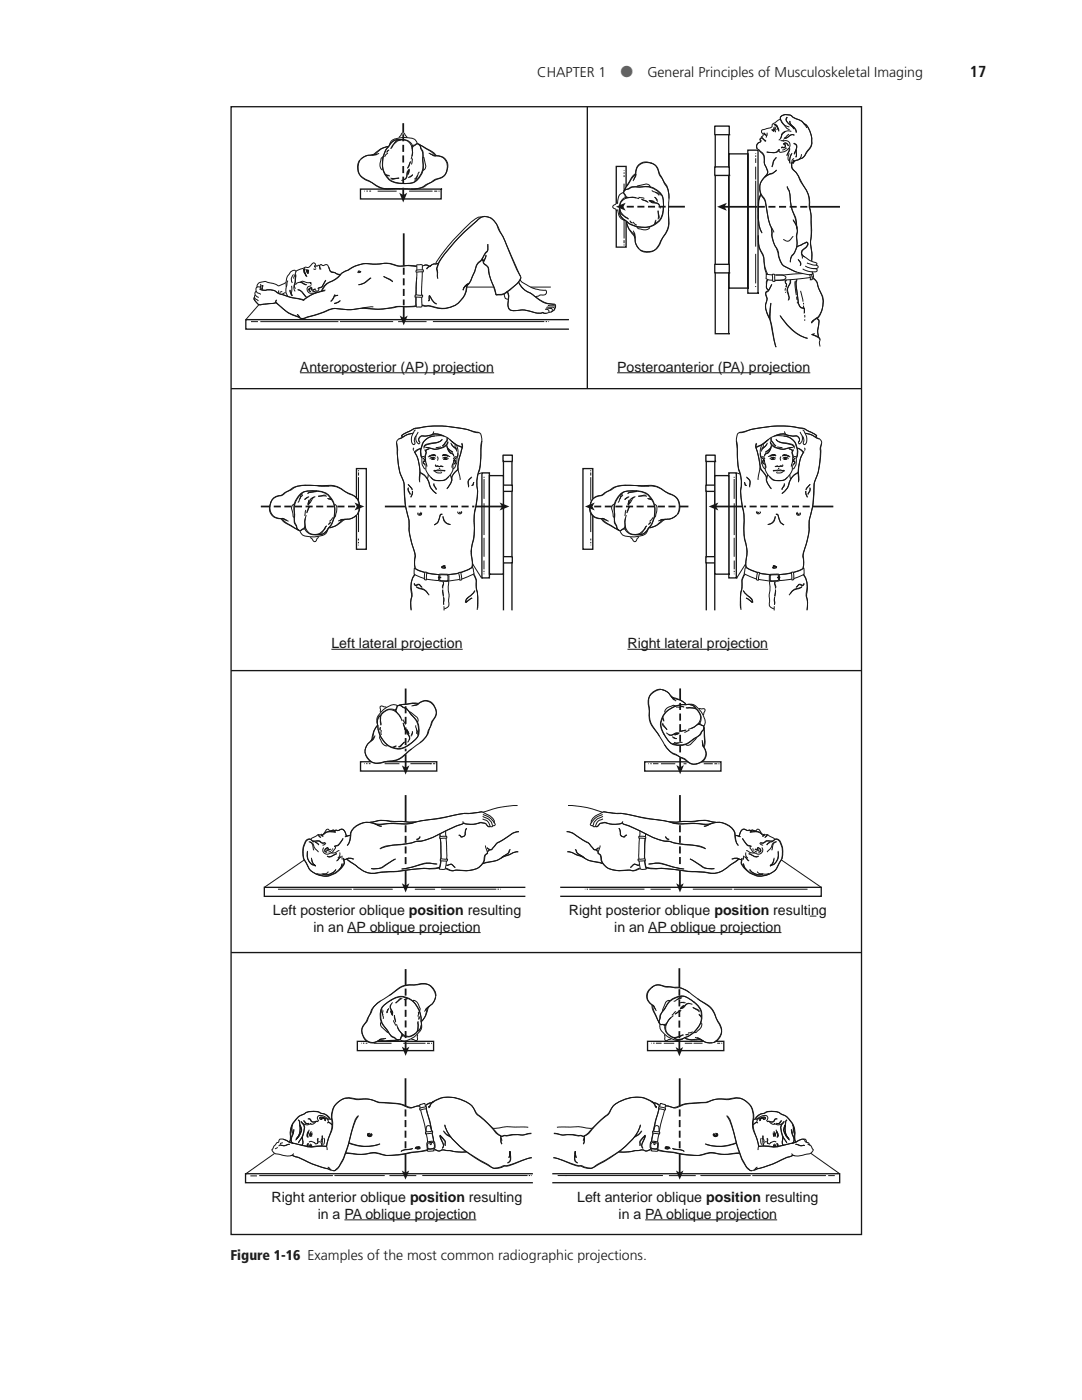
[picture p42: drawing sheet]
<svg xmlns="http://www.w3.org/2000/svg" width="216mm" height="279mm" viewBox="0 0 216 279" stroke-linecap="round" stroke-linejoin="round" font-family="sans-serif">
<defs><g id="words">
<text font-size="3.2" fill="#656565" x="123.8" y="15.3">●</text>
<text font-size="3.2" fill="#161616" x="193.5" y="15.3">17</text>
<g font-size="2.8" fill="#161616">
<text x="107.2" y="15.3">CHAPTER 1</text>
<text x="129.2" y="15.3">General Principles of Musculoskeletal Imaging</text>
<text x="59.8" y="74.2">Anteroposterior (AP) projection</text>
<text x="123.1" y="74.2">Posteroanterior (PA) projection</text>
<text x="66.1" y="129.4">Left lateral projection</text>
<text x="125.2" y="129.4">Right lateral projection</text>
<text x="54.4" y="182.5">Left posterior oblique position resulting</text>
<text x="62.5" y="185.9">in an AP oblique projection</text>
<text x="113.5" y="182.5">Right posterior oblique position resulting</text>
<text x="122.6" y="185.9">in an AP oblique projection</text>
<text x="54.2" y="239.8">Right anterior oblique position resulting</text>
<text x="115.2" y="239.8">Left anterior oblique position resulting</text>
<text x="63.4" y="243.2">in a PA oblique projection</text>
<text x="123.4" y="243.2">in a PA oblique projection</text>
</g>
<text font-size="2.8" fill="#1f1f1f" x="46" y="251.5">Figure 1-16 Examples of the most common radiographic projections.</text>
</g></defs>
<path d="M80.5 37.8v1.2" fill="none" stroke="#161616" stroke-width=".35"/>
<path d="M79.7 38.5l.8 .4 .7-.4-.7 1.9z" fill="#161616"/>
<g fill="none" stroke="#161616" stroke-width=".2">
<path d="M50.7 59.3a1.27 1.27 0 0 0 .7 1.3 .95 .95 0 0 0 1.1 .1l1.9-.1a.68 .68 0 0 1 1 .1 11.5 11.5 0 0 0 4.9 2.9l4.3-1.4a4.7 4.7 0 0 1 3.8-.5l1.9 .1a16 16 0 0 1 5.2-.1l1.2-.1a12.7 12.7 0 0 1 4.6-.4l1.7-.1M50.8 59.4a1.15 1.15 0 0 0 .6 1.2 1.38 1.38 0 0 0 1.4 .1l2.1-.2 .4 .1a10.2 10.2 0 0 0 4.5 2.8M50.9 58.9a.64 .64 0 0 0 .5 1l.1 .2M51.1 58.1a.68 .68 0 0 0-.2 .7 .68 .68 0 0 0 .6 .5l.1 .1M51.8 57.7l.9 .2a3.6 3.6 0 0 1 3.2 .7l4.7 1.4a7.5 7.5 0 0 1 4.3-2M52 57.7v-.1a.52 .52 0 0 0-.7-.3 .52 .52 0 0 0-.2 .8 .71 .71 0 0 0 .7 .5l.2 .2M52 57.3l.1-.2 .4-.1-.2 .8M57 56.4l-.5 .3a1.18 1.18 0 0 1-1.6 0l-.8-.2a2.8 2.8 0 0 0-2.3-.1l-.4 .4v.5M58.6 55.6l.4-1.4a.81 .81 0 0 0-1.3 .5 3.3 3.3 0 0 0-.6 2.8v1l.4 .7M58.9 54.8l.1 .5-.2 1.3a1.47 1.47 0 0 0 .1 1.6M58.9 54.7l.1 .5-.1 1.2a.85 .85 0 0 0 .1 1.2M59 54.1l1.9-.8a1.13 1.13 0 0 0 1.5-.7 .48 .48 0 0 1 .5 0 .48 .48 0 0 1 .2 .4l.2 .1 .8-.3 .4 .2a.7 .7 0 0 1 .8-.1 .7 .7 0 0 1 .4 .7 .93 .93 0 0 0 1.1 .8l.6 .3h.6"/>
<path d="M60.7 53.7l-.1 .2 .2-.2M60.8 54l-.1 .5M60.8 54.1l-.1 .1 .1 .5M60.8 54.2v.5M60.9 53.9l-.3 .2 .1 .3M60.9 53.8l-.3 .2 .3-.3-.1-.1-.2 .3M60.9 54.5l.1 .4M60.9 54.6l.2 .5M61.1 54.9v.2l-.1-.4 .1 .3M61.1 55l.2 .2M61.2 53.9l.1 .5 .2 .2M61.2 53.9l.1 .5 .3 .2"/>
<path d="M61.3 53.8l-.3 .1M61.5 53.8l.1 .7M62.1 57a.81 .81 0 0 0-.8 1 .81 .81 0 0 0 1.2 .5l.7-.3a.47 .47 0 0 0 .4-.6l-.2-.1M62.1 56.7l-.2-.2 .2-.1h-.9a1.78 1.78 0 0 0-2.2 .5M62.9 53.2l-.1-.1 .2 .3M63 57.8l-.3-.1a.38 .38 0 0 1-.6 .1l.1-.4h-.3l-.2 .4 .1 .3 .3 .1M63 57.8l-.7 .1-.1-.5-.5 .2v.3l.3 .3M63 53.6l-.3 .2-.1-.2M65 56l-.6 .9a.92 .92 0 0 1-.9 .6M65 55.9l-.5 .9a.92 .92 0 0 1-1 .6M65.6 53.3a1.05 1.05 0 0 0 1.2 1.1l.6 .4h.6M83.1 53.1l-1.2-.1a6.6 6.6 0 0 1-3.3-.2 7 7 0 0 0-3.5-.1 8 8 0 0 0-4.1 .4l-1.2 .6a4.3 4.3 0 0 0-2.5 1.8l-1.3 .7a2.69 2.69 0 0 0-1.7 1.9h-.3a8.9 8.9 0 0 0-3.4 1.8l-.5-.2a13.8 13.8 0 0 1-4-.9l-.7-.3a3.2 3.2 0 0 0-2.8-.6l-.8-.3"/>
<path d="M83.1 53.2l-1.8-.2a6 6 0 0 1-3.7-.4l-2.5 .1a8.9 8.9 0 0 0-4.3 .4l-1.2 .7a5.9 5.9 0 0 0-2.5 1.8l-1.3 .7a2.72 2.72 0 0 0-1.7 1.8M83.1 55.4l-.1 5.7M83.2 52.8h.8l.3 .2-.2 4.9 .1 3.1v.2l-.2 .1h-.8l-.1-.2zM85.3 53.4l.7-.5-.8 .8zM87.4 52.6h-.3a1.94 1.94 0 0 0-1.4 .6l-.2-.1a1.08 1.08 0 0 0-1.2 0M87.5 52.5l-.7 .2a1.18 1.18 0 0 0-1.1 .4h-.1a.78 .78 0 0 0-1-.1M93.2 56.9a7.9 7.9 0 0 0 1.5-2.8l.2-.4a2.54 2.54 0 0 1 1.2-1.9l.7-1.3a1.18 1.18 0 0 0 .5-1.3v-.5v.5a1.33 1.33 0 0 1-.5 1.5l-.3 .4a3 3 0 0 1-1.1 1.5l-1.7 3.7a1.58 1.58 0 0 0-.7 1.7 4.9 4.9 0 0 1-6.9 3.2l-1.9-.2M93.6 56.5a1.71 1.71 0 0 0-.5 1.4 4.9 4.9 0 0 1-6.9 3.3l-2-.4M96 43.3a3.1 3.1 0 0 0-2.2 1.2l-2.5 2.6a31.6 31.6 0 0 0-4.4 5.5M96.7 51.8l-.3 .2-.2-.2 .1-.2-.1 .3 .2 .2 .2-.2M97 50.9l-.5 1.4a.7 .7 0 0 0 .6 .7 1.34 1.34 0 0 1 .5 1.4l.4 1.5 .8 2 .2 1h.3a2.97 2.97 0 0 0 2.6-1.2l.6-.4a3.7 3.7 0 0 0 1.4-2l-1.5-3.3a47.1 47.1 0 0 0-3.7-7.8 2.27 2.27 0 0 0-3.8 .1l-2.7 2.4a31.2 31.2 0 0 0-4.7 5.9l-.3 .9 .1 2M97 51l-.6 1.2a.7 .7 0 0 0 .6 .7 1.33 1.33 0 0 1 .5 1.3l1.4 4.6h.4a2.47 2.47 0 0 0 2.1-.8l1.1-.8a3.3 3.3 0 0 0 1.4-1.9"/>
<path d="M100.6 58.7a.79 .79 0 0 0 .9 1M103.8 55.8l.7 .7a7.2 7.2 0 0 0 4.4 1.4l.2 .4a.88 .88 0 0 1-1.3 .6l-1 .3M103.9 55.2l-.9-1.6-1.6-3.8a16.3 16.3 0 0 0-2-4.1 3 3 0 0 0-3.1-2.5l-.5 .2a47.6 47.6 0 0 0-8.2 8.8l-.5 1.4 .3 2M82.9 61l-1.4 .2a13.5 13.5 0 0 0-4.2 .4 15 15 0 0 1-4.8-.1 14.6 14.6 0 0 1-5.8 .1l-5.7 1.8a1.1 1.1 0 0 1-1.2 0M110.7 60.7a5.2 5.2 0 0 1-4.3-1.8l-.5-.4a4.4 4.4 0 0 1-2.4-2.2 4 4 0 0 0 2.5 2.3 7 7 0 0 0 4.7 2.1 1.23 1.23 0 0 1-1.2 1.6"/>
</g>
<path d="M61.3 54l.3 .1h-.3z" fill="#161616"/>
<g fill="none" stroke="#161616" stroke-width=".2">
<path d="M154.6 24.8l.3 .1h-.3M154.6 25h.4l.1 .3M154.8 25l.4 .3M154.8 24.9l-.3-.1v.1h.4l-.3 .1M154.8 25.1h.2l.2 .4M154.9 25.2l.4 .4M155.1 25.5l.2 .3M155.2 25.5l.2 .4M155.3 25.9l.1 .1-.2-.3 .2 .5M61.3 54l.3 .1h-.3zM63.7 53l.2 .7-.1-.7M63.7 53.7h.4"/>
<path d="M64.9 57.9l-.6 .2M66.7 59h.8l-.7 .1M66.8 58.8l-.8 1.4M66.9 58.8l-.9 1.3M67.9 59.9l-.5 .4-.7 .2M71.7 54.1l.3 .2-.7 .1M71.8 54.2l-.2-.1-.2 .2M73.9 55.5a4.6 4.6 0 0 1-2.4 1.3M74.1 55.4a4.6 4.6 0 0 1-2.5 1.4M76.5 55.2l.5 .2a2.23 2.23 0 0 1 1.4 .9zM50.1 64.2h1.4M51.9 64.2h15.6"/>
<path d="M67.8 64.2h10.6M67.8 60l-.4 .4-.7 .2M74.5 61.2l-2.3 .3M79.4 64.2h5.7M86.4 64.2h22.2M108.9 64.2h.3M109.4 64.2h.2"/>
</g>
<path d="M113.5 63.8h-64.4v1.9h64.4" fill="none" stroke="#161616" stroke-width=".26"/>
<path d="M80.6 46.6v6.4M80.6 61.2v2.3" fill="none" stroke="#161616" stroke-width=".35"/>
<path d="M80.6 53.4v7.5" fill="none" stroke="#161616" stroke-width=".35" stroke-dasharray="1.4 .7" stroke-linecap="butt"/>
<path d="M79.8 63l.8 .4 .7-.4-.7 1.9z" fill="#161616"/>
<path d="M55.1 59.9l-.1 .5M55.2 59.8l-.2 .5M55.6 58v.5M57 58.4l-.8 .4M93.2 57.3h5.3M105.9 57.3h4M51.6 60.8l-2.5 3" fill="none" stroke="#161616" stroke-width=".2"/>
<path d="M133.4 41.3h3.3" fill="none" stroke="#161616" stroke-width=".35"/>
<path d="M132.8 41.3h-8.5" fill="none" stroke="#161616" stroke-width=".35" stroke-dasharray="1.4 .7" stroke-linecap="butt"/>
<path d="M122.9 41.3l1.9-.8-.4 .8 .4 .7z" fill="#161616"/>
<path d="M144.2 41.3h6.9M161.5 41.3h6.1" fill="none" stroke="#161616" stroke-width=".35"/>
<path d="M143.1 41.3l1.9-.8-.4 .8 .4 .8z" fill="#161616"/>
<path d="M161.1 41.3h-9.7" fill="none" stroke="#161616" stroke-width=".35" stroke-dasharray="1.4 .7" stroke-linecap="butt"/>
<path d="M142.7 25.3h2.7v41.3h-2.7zM145.4 30.7h3.8v26.8h-3.8zM149.2 30h2.1v28.5h-2.1zM149.2 57.5h.1M151.3 58.5h.1M145.4 66.6h.1" fill="none" stroke="#161616" stroke-width=".26"/>
<path d="M142.6 25.2h2.9v1.7h-2.9z" fill="#fff"/>
<path d="M142.6 25.2h2.9v1.7h-2.9zM145.5 26.9h.1" fill="none" stroke="#161616" stroke-width=".26"/>
<path d="M142.6 33.3h2.9v1.7h-2.9z" fill="#fff"/>
<path d="M142.6 33.3h2.9v1.7h-2.9zM145.5 35h.1" fill="none" stroke="#161616" stroke-width=".26"/>
<path d="M142.6 52.8h2.9v1.7h-2.9z" fill="#fff"/>
<path d="M142.6 52.8h2.9v1.7h-2.9zM145.5 54.5h.1" fill="none" stroke="#161616" stroke-width=".26"/>
<g fill="none" stroke="#161616" stroke-width=".2">
<path d="M151.4 29.9a2.06 2.06 0 0 1 1.1 2.5l.4 1a1.17 1.17 0 0 1-.2 1.8 3.1 3.1 0 0 0-.1 4.6l.8 4a7.8 7.8 0 0 1 .6 3.3l.3 1a9.6 9.6 0 0 1 1.2 3.5 3.1 3.1 0 0 0 2.3 2.2l1.2 .5M151.7 27.8v.1a.39 .39 0 0 1 0 .4 .39 .39 0 0 1-.4 .2l-.3 .4 .1 .8M151.8 38.7a11.6 11.6 0 0 0-.5 5 5.3 5.3 0 0 0 .7 2.7M151.8 38.8a13.5 13.5 0 0 0-.1 7.1l.4 .6M155.6 29.9a1.58 1.58 0 0 1-1.8 .5h-.8M155.8 23.8l-1.2 .7a.63 .63 0 0 0-.5 .7l-.4 .3-1.1 .3a.48 .48 0 0 0-.6 .3 .48 .48 0 0 0 .2 .6 .45 .45 0 0 1-.3 .7l-.3 .4 .2 .4-.1 .1a.87 .87 0 0 0-.7 .8 .87 .87 0 0 0 .5 .9 2.37 2.37 0 0 1 1 2.4l.4 1a1.47 1.47 0 0 1-.5 2.2 3 3 0 0 0 .2 4.3l.4 1.8a11.9 11.9 0 0 0 1 3.9 7.1 7.1 0 0 0 1.2 4.5 4.7 4.7 0 0 0 1.3 3 10.7 10.7 0 0 0 5.4 1.7l.3-.2-.1-.3-1.1-.3-.8-.3M156.2 28.3a.94 .94 0 0 1 1.4 .3 .94 .94 0 0 1-.5 1.3l-.8 .4a.55 .55 0 0 1-.8-.1l-.1-.3a1.52 1.52 0 0 1-1.7 .5l-.7-.1M156.3 28.7a.55 .55 0 0 1 .6-.1 .55 .55 0 0 1 .4 .5 .58 .58 0 0 0-.4-.5 .58 .58 0 0 0-.6 .2M156.4 27.8l-.2 .3-.5-.1M156.5 28.7a.4 .4 0 0 1 .2 .5 .4 .4 0 0 1-.6 .1l-.1 .3v-.2a.41 .41 0 0 0 .7-.1 .41 .41 0 0 0-.3-.6M157 29.5l-.9 .4M157.1 37.3a5.7 5.7 0 0 1 .7 3.2l.1 .9a14 14 0 0 1 1.1 6.6 4.1 4.1 0 0 1-1 3.2l-.3 1.2"/>
<path d="M157.1 37.2a5.7 5.7 0 0 1 .7 3.2l.2 1.3a9.5 9.5 0 0 1 .9 5.7 3.8 3.8 0 0 1-.9 3.7l-.3 1.2M157.4 29.7v.4l-.4 1M157.5 30.6l-.3 1.1 .3 .4M157.5 25.3a1.96 1.96 0 0 1-1.8-1.9 1.97 1.97 0 0 1 2.8 .2 4.9 4.9 0 0 1 3.1 2.5 4.9 4.9 0 0 1 .2 3.3l-.7 .9a3.4 3.4 0 0 1-2.5 1.9l-.3 .4 .1-.7M157.5 29.6v.4l-.4 1M157.5 25.9a3.9 3.9 0 0 1-1.8-2.5 1.9 1.9 0 0 1 2.8 .2 3.9 3.9 0 0 1 2.2 1.3 4 4 0 0 1 .8 4.8l-.5 .6a2.35 2.35 0 0 1-2 1.7 .86 .86 0 0 0-.8 .6l.1-.7M158 32.4l-.1 .7a1.15 1.15 0 0 0 .7 1.1l.6 .8 .6 1.3a6.6 6.6 0 0 1 1.7 5.2 22.1 22.1 0 0 1 .2 6.8l.3 2.4v1.4M158.1 32.3l-.1 .7 .1 .6 1.1 1.3 .7 1.3a6.9 6.9 0 0 1 1.6 4.8 32.3 32.3 0 0 1 .2 7.8l.3 1.7-.1 1.5M158.4 31.7a.57 .57 0 0 0-.3 .9M151.3 47a6.4 6.4 0 0 0 1 4.3l.3 2.4 .4 1M151.3 47a6.1 6.1 0 0 0 1 4.1l.4 2.3 .5 1.3M153.9 45.3l.5 1.1"/>
<path d="M158.2 43.8l.5 .8 .3 .9M158.3 47.2l-.2 .1a1.04 1.04 0 0 1-.8 .8 1.04 1.04 0 0 1-1-.3M158.3 43.9l.7 1.7M159 49.3l1.8-.9h.3a1.53 1.53 0 0 1-1 1.5 .92 .92 0 0 0 .7 1.5 4.4 4.4 0 0 0 2 1l.2 .3-.2 .2M159 49.3l1.5-.8 .5-.1h.2a1.53 1.53 0 0 1-1 1.5 .82 .82 0 0 0 .4 1.4M159.7 53a1.11 1.11 0 0 0-.4-1.2v.1a.99 .99 0 0 1 .3 1.2M160 50.8l.1 .8M160.7 53.1l.7 .3 1.1 .2a.39 .39 0 0 1 .5 .4l-.2 .2h-.8M161 52.4l1.2 .5h.7l.4 .3-.4 .4h-.9M162.1 55.4a2.78 2.78 0 0 1 1.3 2.2 4.5 4.5 0 0 1-.5 5.9l-.9 .7M162.2 55.3a3.6 3.6 0 0 1 1.2 2.3 5 5 0 0 1-.1 5.8l-1.3 1 .1-.3 .3-.1M162.2 54.5l.1 .6a4.4 4.4 0 0 1-2.4 .5l-4.2 .3a5.4 5.4 0 0 1-2.8-.3v-.9a27.7 27.7 0 0 0 7.1-.1h.2"/>
<path d="M162 66.8l.7 .3a.96 .96 0 0 1 .8 1.4l.1 .6M162.6 66.6l-.6 .2a2.43 2.43 0 0 1 1.6 .8v.2M163 63.4l.1 .3a.7 .7 0 0 1 .3 .9l-.3 1.6 .2 1.2M163 63.4l.2 .2a.7 .7 0 0 1 .2 .9l-.2 1.7 .1 1.2"/>
</g>
<path d="M154.1 54.8h.4v1.3h-.3z" fill="#fff"/>
<g fill="none" stroke="#161616" stroke-width=".2">
<path d="M153.1 55.8a2.08 2.08 0 0 0 .2 2.3 1.77 1.77 0 0 1 0-2.3M154.1 54.8h.4v1.3h-.3zM154.8 54.9h1.4a.52 .52 0 0 1 .6 .6 2.7 2.7 0 0 1-2.1 .4M156.8 57.5l-.1 .5M156.8 58.3v.1M156.9 55.9l-.2 .2v.2a.72 .72 0 0 1 .1 1M157 56l-.3 .2v.2a.68 .68 0 0 1 .2 .9M157.7 55.8l-.1 .7a2.24 2.24 0 0 0-.1 2.8l-.2 .7M157.8 55.9l-.2 .8a1.98 1.98 0 0 0-.2 2.3l-.1 .9M153.5 63.5a4.1 4.1 0 0 1-.4-4l-.2-.4a.73 .73 0 0 1 .5-1.2l.6-1.1-.3 .6a1.59 1.59 0 0 1-.9 1l.1 .9a1.22 1.22 0 0 1-.1 1.3 4.6 4.6 0 0 0 .8 3.1M153.8 60.5l-.1 1a8.1 8.1 0 0 0 .3 4.1l.8 3.7M153.8 60.5l-.1 1.1a9 9 0 0 0 .4 4.1l.8 3.6"/>
<path d="M155.6 62.9a10.2 10.2 0 0 0 5.5 4.6M155.7 63.1a10.9 10.9 0 0 0 5.5 4.4"/>
</g>
<path d="M161.6 54.8h.3a.86 .86 0 0 1 0 1h-.2z" fill="#fff"/>
<g fill="none" stroke="#161616" stroke-width=".2">
<path d="M151.9 27.6l.8 .6M151.9 27.4l.8 .8M152.4 26.6l.3 .3zM152.7 35.3l.6-.5 .9-.3 .7-.6-.7 .7-1 .4-.6 .4M152.9 28l-.3 .3M153 26.9l-.2 .6M153 26.5v.5l-.3-.1M154.1 25.9l.3 .4M154.4 25.7l.3 .4-.1 .3M154.5 25.5l.4 .5M154.7 25.2v.3l-.2 .1M156.6 26.3a1.18 1.18 0 0 0-.8 1.2l-.1 .2"/>
<path d="M156.8 26.2a2.54 2.54 0 0 0-1.2 1.6l-.2 .1M157 23.4a.66 .66 0 0 0 0 1l1.3 1.2M157.1 23.4a.66 .66 0 0 0 0 1l1 .9 .3 .5M158.9 26.4a2.55 2.55 0 0 0-1.2-1.6l-.1-.7a2.34 2.34 0 0 0 1 1.6l.3 .8M158.7 56.1l-.1 .5 .3 2.3M158.9 55.7a15.2 15.2 0 0 0 .4 4.7 1.07 1.07 0 0 0 1.1 1.1l.1 .9M158.9 59.2l.1 .7M159 55.8a6.8 6.8 0 0 0 .2 3.5l.1 .9a1.23 1.23 0 0 0 1.2 1.4l.1 .8M159.7 58l.5 2.2M161.6 54.8h.3a.86 .86 0 0 1 0 1h-.2zM159.1 60.2v.4M160.3 60.4l.1 .4"/>
<path d="M160.3 61l.1 .6M160.6 62.9v.5M160.6 63.7v.3M117.9 93.8v.2M117.9 94.3v.6M117.9 95.2v4.7M124.3 98.5a1.25 1.25 0 0 0-.6 1.1M124.3 98.8l-.4 .4-.6 1.1M124.6 96.9l4.9 .1M125 96.9a5.2 5.2 0 0 0-3.9 1.2l-.3 .2a2.6 2.6 0 0 1-1.7 .7 1.98 1.98 0 0 0-1.3 1.5M125.5 99.1l-.8 .6 .6-.5M126.6 99.2a1.06 1.06 0 0 0-1 1.1l-.2 .5 .1-1"/>
<path d="M126.8 99.1a1.55 1.55 0 0 0-.9 1l-.6 .5 .3-.9M126.9 97.9a3.8 3.8 0 0 1 3.8 4.8 5.7 5.7 0 0 1-2.5 3.9h-1M127 98h-.5a3.4 3.4 0 0 0-3.9 3.9l.1 .8a2.76 2.76 0 0 0 .3 2.5l.6 .7 .6-.3h.4l.2-.6-.1-1.1 .1-.5M127 98.1l-1.3 .2-.5 .2M127.1 98l-1.3 .2-.4 .2M127.2 96.9l1.1 .1a5 5 0 0 1 4.8 1.3l.3 .2a2.62 2.62 0 0 1 1.8 4.2M128.9 98.9l-.3-.1-1.2 .2h1.7M129.2 99.5l.7 .2M129.3 99.6l.7 .2M146.5 95.2v.2M146.5 95.6v4M117.9 102.4v3.8"/>
<path d="M117.9 107.5v.4M117.9 108.1v.3M117.9 108.7v.1M117.9 100.3a2.17 2.17 0 0 0 0 2.2 2.17 2.17 0 0 0 2 1.1l1 .8 2.6 1.4-2.3-1.3-.7-.6a1.08 1.08 0 0 0-1.2-.5 2.36 2.36 0 0 1-1.5-2.7 2.36 2.36 0 0 1 2.4-1.9l.8-.6 .7-.3a5.4 5.4 0 0 1 4.2-1l2.1 .1a6.9 6.9 0 0 1 4.3 .8l.4 .3a4.3 4.3 0 0 1 2.7 2 2.48 2.48 0 0 1-1.9 3.5h-.3a4 4 0 0 0-2.1 1.2l-.9 .4-.7 .1M121.2 103.9l-.8-.4h-.4l1.5 .5M122.6 100.6l-.4 .3a2.01 2.01 0 0 0 .1 1.6v.5l.3 .3M124.8 104.9a2.03 2.03 0 0 0 1.5 1.8 2.03 2.03 0 0 0 2.2-.9l.6-.9M124.9 101.8l-.2 1.2M125 102.8l-.3 1.5a1.19 1.19 0 0 1-1.4 1.5l-.2-.4a8 8 0 0 1-.1-5.5 3.1 3.1 0 0 1 3.8-1.9 3.9 3.9 0 0 1 3.7 5.2 6 6 0 0 1-2.4 3.5h-1.1M125.6 101.1l-.5 1.2M125.7 101l-.6 1.4M127.4 107.1l-.5 .9a.43 .43 0 0 1-.7-.3l-.3-.5"/>
<path d="M129 105l-.2 .2a2.12 2.12 0 0 1-3 1.4l-.3-.2a1.15 1.15 0 0 1-.8-1.1M129.3 105.5a1.84 1.84 0 0 1-2.1 1.6h-1.3a2.2 2.2 0 0 1-1.9-.7l-.3-.5M129.8 104.2l-.4 .5M129.8 104.1l-.3 .5M130.2 103.3l-.6 .8M130.6 100.7h.2a2.03 2.03 0 0 1 0 2.2l-.3 .4M132.7 103.7l-1.3 .3M132.9 103.6l-1.2 .2M135 102.8a3.3 3.3 0 0 1-2.6 .9l-.4 .2a3.6 3.6 0 0 1-2.6 1.4M146.5 107.3v3.8M146.5 100.4v6.4M146.5 111.9v1.7"/>
<path d="M146.5 113.9v.3M146.5 114.5v.1"/>
</g>
<path d="M118.3 99.5v-6h-2v16.1h2v-6.7" fill="none" stroke="#161616" stroke-width=".26"/>
<path d="M135.5 101.1h1.9" fill="none" stroke="#161616" stroke-width=".35"/>
<path d="M134.8 101.1h-16.7" fill="none" stroke="#161616" stroke-width=".35" stroke-dasharray="1.4 .7" stroke-linecap="butt"/>
<path d="M116.7 101.1l2-.8-.5 .8 .5 .8z" fill="#161616"/>
<path d="M162.2 101.1h4.1" fill="none" stroke="#161616" stroke-width=".35"/>
<path d="M161.6 101.1h-13.2" fill="none" stroke="#161616" stroke-width=".35" stroke-dasharray="1.4 .7" stroke-linecap="butt"/>
<path d="M145.4 94.4h1.5v20.9h-1.5zM146.9 115.3h.1M140.9 121.8v-30.9h1.7v30.9" fill="none" stroke="#161616" stroke-width=".26"/>
<path d="M140.9 90.8h1.8v1.3h-1.8z" fill="#fff"/>
<path d="M140.9 90.8h1.8v1.3h-1.8zM142.7 92.1h.1" fill="none" stroke="#161616" stroke-width=".26"/>
<path d="M140.9 96.8h1.8v1.3h-1.8z" fill="#fff"/>
<path d="M140.9 96.8h1.8v1.3h-1.8zM142.7 98.1h.1" fill="none" stroke="#161616" stroke-width=".26"/>
<g fill="none" stroke="#161616" stroke-width=".2">
<path d="M147 94.4l.6 .2M151 88.4l-.2 .8 .5 1.8a7.9 7.9 0 0 0 .9 3.1l.2 .2a1.93 1.93 0 0 1 .5 1.7l1 1.5M151 88.5l-.1 .8 .6 2.7a2.78 2.78 0 0 0 1.1 2.6 1.8 1.8 0 0 1 .4 1.5l.9 1.5M151.7 90.4l.1 .9M152 89.8l.3-.8a2.1 2.1 0 0 1 1.3-1.5 4.1 4.1 0 0 1 4.8 .5 3.5 3.5 0 0 1 .5 3.3M152.7 92.7a2.99 2.99 0 0 0 2 3.2 2.75 2.75 0 0 0 2.4-.7M153.1 94.6l-.2 1.1M153.2 87.8l-1.4 1-1 .5M153.4 87.7l-.9 .8-1.6 .9M156.3 87a3.1 3.1 0 0 1 2.7 4.2l-.1 .2M156.5 86.1l.2 .5 .3 .2M156.7 86.7l1.5 .3a.88 .88 0 0 1 1 .1 .88 .88 0 0 1 .2 1"/>
<path d="M157.6 94.7l.1 .9M159.6 86.2a1.53 1.53 0 0 1-.1 2.4l-.2-.4a.71 .71 0 0 0 .1-.9 .71 .71 0 0 0-.8-.3l-1.8-.3M160.2 85.8a2.31 2.31 0 0 1 .5 2.9h-.2a.73 .73 0 0 1-.1-.9l-.3-.8M163.5 87.6l-1.7-.9-1.1-.2 1.4 .4 1.2 .6a.99 .99 0 0 1 .5 1.5l-.1 .3a16.1 16.1 0 0 1-1.2 7.1l-.1 1.5a25 25 0 0 1-.9 6.2 15.5 15.5 0 0 1-1.1 6.1v2.5l-.2 .8M163.9 88.6l-.2 .9a15.5 15.5 0 0 1-1.3 7.1v1.5a25.2 25.2 0 0 1-1 6.2 14.6 14.6 0 0 1-1.1 6.1l-.1 .5 .2 1.4a1.33 1.33 0 0 1-.5 1.4 12.8 12.8 0 0 1-11-.5M148.6 114.5l-.5 1.1v1a15.5 15.5 0 0 0-.2 5.1M148.6 114.7l-.5 1.1v1.4a11.8 11.8 0 0 0-.3 4.2M148.8 112.6l-1.8 2.8M148.8 113.3a13.3 13.3 0 0 0 11.6 .1 1.07 1.07 0 0 1-.9 1.7 14.1 14.1 0 0 1-10.4-.3l-.6-.4zM153.6 116l.1 1.6-.2 1.2 .1 1.3a.91 .91 0 0 0 .2 1.1l.6 .3M154.6 119.3l-.1 1.4M154.7 117.6l-.1 1.3"/>
<path d="M154.7 117.8l-.2 2.8M154.8 117.3l-.2-.8 .1-.3-.1 .3 .1 1M160.4 114.7v.1a4.7 4.7 0 0 1 .5 4.1l.2 1.5-.1 1.4M160.4 114.5v.2a4.3 4.3 0 0 1 .5 3.7l.2 1.7-.1 1.6M154.5 121v.8"/>
</g>
<path d="M151.1 114.3l.3-.1a.72 .72 0 0 1 0 .9l-.1 .7-.3-.1z" fill="#fff"/>
<path d="M151.1 114.3l.3-.1a.72 .72 0 0 1 0 .9l-.1 .7-.3-.1z" fill="none" stroke="#161616" stroke-width=".2"/>
<path d="M157.9 114.3l.3-.1 .1 .1 .1 1.2-.2 .2-.2-.1z" fill="#fff"/>
<path d="M157.9 114.3l.3-.1 .1 .1 .1 1.2-.2 .2-.2-.1z" fill="none" stroke="#161616" stroke-width=".2"/>
<path d="M82.9 58.9h1.3l.1 .2-.2 .2h-1.2z" fill="#fff"/>
<path d="M82.9 58.9h1.3l.1 .2-.2 .2h-1.2z" fill="none" stroke="#161616" stroke-width=".2"/>
<path d="M83 54l.9-.2 .6 .1v.1l-.2 .3h-1.2z" fill="#fff"/>
<g fill="none" stroke="#161616" stroke-width=".2">
<path d="M83 54l.9-.2 .6 .1v.1l-.2 .3h-1.2zM146.9 88l.2 1.7a15.1 15.1 0 0 0 .8 5.6v.7a17.8 17.8 0 0 0 .5 6.4l.1 1.7a14.4 14.4 0 0 0 .5 5.2v1.5l-.2 1.8 .1 .7M147.5 86.3h.5a21.5 21.5 0 0 1 12.7-.6l2.2 1.2-.2 .3M152 88.8a2.97 2.97 0 0 0-.1 2.4M152.6 91.8l.2 1.6M153 88.6l-1 1.1v.4M153.1 88.4l-.3 .5-.7 .7M153.7 88.2a2.29 2.29 0 0 0 2.4 1.5l2.1-.4M153.7 88.1a2.52 2.52 0 0 0 2.9 1.5l1.5-.3M153.8 89.5l-1.1 .8M153.8 91.7h.9M153.8 89.3l-1 .9"/>
<path d="M153.8 87.4a1.33 1.33 0 0 0 .7 1.4l.3 .1M153.9 89v.2a1.69 1.69 0 0 1-1.3 1.5l-.1 .4M153.9 88.9v.2a1.69 1.69 0 0 1-1.2 1.5l-.1 .4M153.9 87.3a.89 .89 0 0 0 .3 1l.7 .7M154.1 90.9l-.4 .1M154.1 90.8l-.4 .1M154.3 90.8l-.7 .1M154.3 90.7h.3l.2 .3-.3-.2h-.3l.4 .1zM154.3 90.8l-.9 .3M154.7 91.5a.65 .65 0 0 0-1.1 .1M154.8 87.6l.2 .3a7.8 7.8 0 0 0 3 .9l.4 .3 .1 .4M154.9 87.7a2.53 2.53 0 0 0 2 .7l1.2 .3 .4 .6"/>
<path d="M155.1 89.2l1 .1M156.2 90.8h.3h.2l-.3 .1h.3l-.3-.1-.3 .2zM156.6 90.9l.6 .1M156.7 90.8l.7 .3M156.8 90.9h.4M156.9 90.9l.4 .1M157.1 91l.4 .2M158 92.7a2.89 2.89 0 0 1-1.9 3.2 2.71 2.71 0 0 1-2.6-.8M158.2 91.7l-.3 1.4M158.2 90.1a.7 .7 0 0 0-.8-.5 .67 .67 0 0 1 .7 .5M158.2 89.8l-.2 .6 .2 .7v.8M158.3 89.7l-.2 .7 .1 .9"/>
<path d="M162.8 87.2l.1-.3a9.2 9.2 0 0 0-5.2-1.8 26.8 26.8 0 0 0-10.4 1.4l-.4 1.1 .2 1.8a16.1 16.1 0 0 0 .8 6.1v.7a17.4 17.4 0 0 0 .5 6.5l.1 1.6a13.5 13.5 0 0 0 .6 5.5v.6a5.7 5.7 0 0 0-.1 2.9M154.6 113.1l-.1-.1-.3 .2h.8l-.4-.3h-.4l.8 .3-.8 .2 .1-.2h.3"/>
</g>
<circle cx="154.2" cy="91.5" r=".2" fill="#161616"/>
<g fill="none" stroke="#161616" stroke-width=".2">
<path d="M156.2 91.6a.58 .58 0 0 1 .6-.3 .58 .58 0 0 1 .5 .3M157.1 91.6l-.8 .1"/>
<circle cx="154.2" cy="91.5" r=".2"/>
</g>
<circle cx="156.7" cy="91.5" r=".2" fill="#161616"/>
<g fill="none" stroke="#161616" stroke-width=".2">
<path d="M59.8 74.4h38.8zM123.1 74.4h38.6zM148.9 96.9l-.2-.1-.2-.6 .2 .5 .3 .2M148.9 95.2a1.2 1.2 0 0 1 .7 1.6v.3M149 95.3a1.23 1.23 0 0 1 .6 1.7v.3M151.7 93.3l-.4 2.5M152.6 91.6a.47 .47 0 0 0-.6-.4 2.31 2.31 0 0 0 .7 2.4v-.1M154.3 93.8l.1 .1 .8-.1h1.3M154.3 93.9l.1 .1 1.9-.1 .3 .1M155.5 93.4l-.2 .1M155.9 91.1l-.2 .3 .1 .5M156.1 93l-1.3 .1"/>
<path d="M156.1 92.7v.4l-1.4-.1M156.5 94a1.4 1.4 0 0 1-1.6 .3M156.5 96.5l-.5 1.3M156.6 96.6l-.6 1.1M158.2 91.5l.3-.4h.2a2.19 2.19 0 0 1-.4 2.5h-.1M159.1 89.4l.6 .3 .6 .6M159.2 89.5l.6 .2 .5 .5M159.3 94.2a4.1 4.1 0 0 0-2.1 3l-1.2 1.3a3.6 3.6 0 0 0 1.6-2.6 3 3 0 0 1 1.6-1.5M159.4 96v-.4a7.9 7.9 0 0 1 1-5.5 8.5 8.5 0 0 0-1 5.8l-.1 .3M160.5 89.4l.1 .2-.1 .3M160.8 97.7l.9-1-.9 1.1M161.1 99.2l-.3-.7v-.5l.3 1.3"/>
<path d="M161.6 97.3v.4l-.4 1 .5-.8-.1-.5M151.1 102.1l.1 .3 .2-.3M151.7 102.1l-.1 .3-.2 .1-.4-.1v-.2l.1-.1M154.7 103.1a1.51 1.51 0 0 1-1.5 1.6 1.73 1.73 0 0 0 1.5-1.6zM154.8 102.6h.2a.97 .97 0 0 1 .5 .9l.3 .8 .6 .4-.2-.1a2.81 2.81 0 0 1-1.1-1.9h-.3M159.4 102.4v.3l-.3-.3-.1 .2M159.6 102.3l.1 .2-.1 .3-.6-.1v-.3l.1 .1M66.1 129.6h26.2zM125.2 129.6h28.1z"/>
<circle cx="156.7" cy="91.5" r=".2"/>
</g>
<path d="M140.9 111.1h1.8v1.2h-1.8z" fill="#fff"/>
<path d="M140.9 111.1h1.8v1.2h-1.8zM142.7 112.3h.1" fill="none" stroke="#161616" stroke-width=".26"/>
<path d="M152 91.5l.2-.1 .3 .6M152.2 91.4l.3 .7M152.2 92h.3l-.1-.1a.56 .56 0 0 0 .1 .8l-.3-.3zM156.7 86.6a3.8 3.8 0 0 0-2.3 .5M156.8 86.7h-1l-1 .2M158.1 92.1h.4l.1 .2-.3 .3M158.2 92.1l.2-.1 .2 .1a.34 .34 0 0 1-.3 .5v.3M158.6 91.5l-.3 .5M158.7 91.6l-.1-.1-.3 .5" fill="none" stroke="#161616" stroke-width=".2"/>
<path d="M153.6 114.7l1.6-.1 .3 .2a.9 .9 0 0 1-.2 1.2h-1.5a.87 .87 0 0 1-.3-1.1z" fill="#fff"/>
<path d="M153.6 114.7l1.6-.1 .3 .2a.9 .9 0 0 1-.2 1.2h-1.5a.87 .87 0 0 1-.3-1.1zM153.7 114.8l1.4-.1a.68 .68 0 0 1 .3 .9l-.2 .3h-1.3a.87 .87 0 0 1-.2-1.1z" fill="none" stroke="#161616" stroke-width=".2"/>
<path d="M155.2 115.2h.4l-.4 .1z" fill="#fff"/>
<path d="M148.3 117.9l1.1 1.1a1.05 1.05 0 0 1 .7 1.2l-1.2-.9 1.2 .9a1.42 1.42 0 0 0-1-1.4zM155.2 115.2h.4l-.4 .1zM160 117.1l-.4 .2a2.28 2.28 0 0 0-1.9 1.2M160.1 117l-.8 .5a2.35 2.35 0 0 0-1.9 1.3M160.4 116.4l-.3 .5a.64 .64 0 0 0-1 .1l-.3 .3M160.4 116.5l-.1 .3-.9-.2-.5 .6" fill="none" stroke="#161616" stroke-width=".2"/>
<path d="M142.6 94.9h2.8v19.7h-2.8z" fill="#fff"/>
<path d="M142.6 94.9h2.8v19.7h-2.8zM145.4 114.6h.1" fill="none" stroke="#161616" stroke-width=".26"/>
<path d="M142.6 101.1h5.5" fill="none" stroke="#161616" stroke-width=".35"/>
<path d="M141.4 101.1l1.9-.8-.4 .8 .4 .8z" fill="#161616"/>
<g fill="none" stroke="#161616" stroke-width=".2">
<path d="M60.4 98.5l-.4 .5-.2 .6M60.4 98.8l-.4 .4-.6 1.1M60.7 96.9l4.9 .1M61.1 96.9a5.2 5.2 0 0 0-3.8 1.2l-.3 .2a2.58 2.58 0 0 1-1.8 .7 1.99 1.99 0 0 0-1.3 1.5M61.7 99.1l-.9 .6 .6-.5M62.7 99.2a1.06 1.06 0 0 0-.9 1.1l-.3 .5 .1-1M62.9 99.1a1.55 1.55 0 0 0-.9 1l-.5 .5 .2-.9M63 97.9a3.8 3.8 0 0 1 3.8 4.8 5.7 5.7 0 0 1-2.5 3.9h-1M63.1 98h-.5a3.4 3.4 0 0 0-3.9 3.9l.1 .8a2.76 2.76 0 0 0 .4 2.5l.6 .7 .5-.3h.4l.2-.6-.1-1.1 .1-.5M63.2 98.1l-1.4 .2-.4 .2M63.2 98l-1.3 .2-.4 .2M63.4 96.9l1.1 .1a5 5 0 0 1 4.7 1.3l.3 .2a2.62 2.62 0 0 1 1.8 4.2"/>
<path d="M65 98.9l-.2-.1-1.3 .2h1.7M65.3 99.5l.7 .2M65.5 99.6l.7 .2M71.5 95.2v4.7M71.5 93.8v.2M71.5 94.3v.6M96.6 95.2v.2M96.6 95.6v4M54 100.3a2.17 2.17 0 0 0 0 2.2 2.17 2.17 0 0 0 2.1 1.1l.9 .8 2.6 1.4-2.2-1.3-.8-.6a1.08 1.08 0 0 0-1.2-.5 2.36 2.36 0 0 1-1.5-2.7 2.36 2.36 0 0 1 2.4-1.9l.8-.6 .7-.3a5.4 5.4 0 0 1 4.3-1l2 .1a6.9 6.9 0 0 1 4.3 .8l.4 .3a4.3 4.3 0 0 1 2.7 2 2.48 2.48 0 0 1-1.9 3.5h-.3a4 4 0 0 0-2.1 1.2l-.9 .4-.7 .1M57.3 103.9l-.8-.4h-.3l1.4 .5M58.8 100.6l-.5 .3a2.01 2.01 0 0 0 .2 1.6v.5l.2 .3M60.9 104.9a2.03 2.03 0 0 0 1.6 1.8 2.03 2.03 0 0 0 2.1-.9l.6-.9"/>
<path d="M61.1 101.8l-.3 1.2M61.1 102.8l-.3 1.5a1.19 1.19 0 0 1-1.4 1.5l-.2-.4a8 8 0 0 1-.1-5.5 3.1 3.1 0 0 1 3.8-1.9 3.9 3.9 0 0 1 3.7 5.2 6 6 0 0 1-2.4 3.5h-1.1M61.7 101.1l-.4 1.2M61.8 101l-.6 1.4M63.6 107.1l-.6 .9a.43 .43 0 0 1-.6-.3l-.4-.5M65.1 105l-.2 .2a2.12 2.12 0 0 1-3 1.4l-.3-.2a1.15 1.15 0 0 1-.7-1.1M65.5 105.5a1.84 1.84 0 0 1-2.1 1.6h-1.4a2.2 2.2 0 0 1-1.9-.7l-.3-.5M65.9 104.2l-.4 .5M66 104.1l-.4 .5M66.4 103.3l-.7 .8M66.8 100.7h.1a2.03 2.03 0 0 1 .1 2.2l-.4 .4M68.8 103.7l-1.3 .3"/>
<path d="M69 103.6l-1.2 .2M71.1 102.8a3.3 3.3 0 0 1-2.6 .9l-.3 .2a3.6 3.6 0 0 1-2.7 1.4M71.5 107.5v.4M71.5 108.1v.3M71.5 108.7v.1M71.5 102.4v3.8M96.6 111.9v1.7M96.6 113.9v.3M96.6 114.5v.1M96.6 100.4v6.4M96.6 107.3v3.8"/>
</g>
<path d="M71.1 99.5v-6h2v16.1h-2v-6.7" fill="none" stroke="#161616" stroke-width=".26"/>
<path d="M52 101.1h1.9" fill="none" stroke="#161616" stroke-width=".35"/>
<path d="M54.6 101.1h16.7" fill="none" stroke="#161616" stroke-width=".35" stroke-dasharray="1.4 .7" stroke-linecap="butt"/>
<path d="M70.7 100.3l2 .8-2 .8 .5-.8z" fill="#161616"/>
<g fill="none" stroke="#161616" stroke-width=".2">
<path d="M71.8 31.9a2.59 2.59 0 0 0 1.5 4.1l.6 .3a5 5 0 0 0 4.8 1.3l1.1 .1M72.7 38.1h.1M73.1 38.1h.3M73.7 38.1h.3M75.3 30.8l-1.2 .2M75.4 38.1h3.7M75.6 30.6l-1.3 .3M76.5 31.3a1.25 1.25 0 0 0-.6 1.2v.9l.2 .4 .3 .1M77 34.8l.7 .2M77.1 34.9l.7 .2M77.4 30.5l-.6 .8M77.5 30l-.3 .5"/>
<path d="M77.5 29.3a4.9 4.9 0 0 0-3 1.5 3.6 3.6 0 0 0-2.5 1 2.76 2.76 0 0 0 1.6 4.4l.4 .1a5.7 5.7 0 0 0 4.7 1.3l2.5 .1a5 5 0 0 0 4.1-1l.5-.2a4.6 4.6 0 0 1 2.4-1.1 2.32 2.32 0 0 0 1-2.7 2.32 2.32 0 0 0-2.3-1.6l-.9-.9-2.5-1.4 2.4 1.3 .8 .5a1.74 1.74 0 0 0 1.4 .6 2.12 2.12 0 0 1 1 3.1M77.6 29.3a3.6 3.6 0 0 0-2.6 1.4l-.4 .2a3.3 3.3 0 0 0-2.6 .9M77.6 29.9l-.4 .4M77.9 35.5h1.7l-1.2 .3-.3-.1M77.9 29.7a2.56 2.56 0 0 1 3.7-1.4l.4 .7 .2 .7M79.6 27.5l.6-.9a.44 .44 0 0 1 .7 .4l.3 .5M79.8 27.9a2.15 2.15 0 0 0-2.4 1.4 5 5 0 0 0 .2 6.5l1.2 .6 1.3 .2M80 27.9a2.14 2.14 0 0 0-2.5 1.4 4.9 4.9 0 0 0 .1 6.5 5.7 5.7 0 0 0 5.2 .4 4.4 4.4 0 0 0 1.6-4.4 3.3 3.3 0 0 0-.5-2.3 .66 .66 0 0 0-.4-.8 .66 .66 0 0 0-.8 .4h-.2a1.13 1.13 0 0 0-.2 1.2l-.3 1.5M81.4 34.9l.2-.9a1.12 1.12 0 0 0-.4 1.1l-.5 .7-.6 .2M81.5 34.8l.1-1-.3 .8a1.09 1.09 0 0 1-.7 1.2M81.6 38.1h4.7M81.7 35.4l.6-.6-.8 .7"/>
<path d="M81.9 32.3l-.5 1.2M81.9 32.2l-.6 1.4M82.2 31.2l.1-2.1 .9-.4 .4 .2a3.4 3.4 0 0 1 .7 2.6 5 5 0 0 1-.4 3.6 2.98 2.98 0 0 1-3.4 1.5h-.5M82.3 29.3a2.05 2.05 0 0 0-2.8-1.4l-.6 .3-.9 1.4M82.3 31.6l-.2 1.2M83.3 28.7l-.3-.5a1.4 1.4 0 0 0-1.3-.7 4.5 4.5 0 0 0-3.7 .7l-.3 .9M83.3 35l-.1 .6-.5 .5M83.7 34.3l-.6 1.1-.4 .4M84.4 31.3l.3 .5a2.31 2.31 0 0 1 0 2.1l-.3 .1M85.5 30.6l1.5 .5h-.4l-.8-.4M86.6 38.1h.7M87.5 38.1h.2"/>
<path d="M89.2 34.1a2.38 2.38 0 0 1-2.1 1.7l-1.2 .7a5 5 0 0 1-3.9 1.2M124.4 38.4a1.59 1.59 0 0 0-1.1 1.7l-.1 .6M124.5 38.2l1.5-2.5 .5-.5a1.08 1.08 0 0 0 .4-1.2 2.36 2.36 0 0 1 2.6-1.5 2.36 2.36 0 0 1 2 2.2l1 1.7a5.5 5.5 0 0 1 .9 4.5v.6a13 13 0 0 1-.2 4.3l-.9 1.6a4.3 4.3 0 0 1-2.1 2.7 2.48 2.48 0 0 1-3.5-1.9v-.3a4 4 0 0 0-1.2-2.1l-.4-.9-.1-.7M124.5 36.6v1.5M124.5 34v.1M124.5 34.4v.3M124.5 35v.3M125 39.4a2.05 2.05 0 0 0-1.3 2.8l.3 .6 1.4 .9M125.4 39.4a2.03 2.03 0 0 0-1.7 1.6 2.03 2.03 0 0 0 .9 2.2l.8 .6M126.5 35.8l.4-.7v-.4l-.6 1.4M126.9 39.5l-2-.1-.5-.9 .2-.5a3.4 3.4 0 0 1 2.7-.6 5 5 0 0 1 3.5 .4 2.98 2.98 0 0 1 1.6 3.4v.5M127.1 37.3l.4-.3a2.3 2.3 0 0 1 2.1 0l.1 .3"/>
<path d="M127.4 39.4l1.2 .2M127.5 39.7l-1.4-.3a1.17 1.17 0 0 1-1.6-1.3l.5-.3a8 8 0 0 1 5.4-.1 3.1 3.1 0 0 1 1.9 3.8 3.9 3.9 0 0 1-5.2 3.7 6 6 0 0 1-3.4-2.4v-1.1M128 39.7l1.4 .7M128.1 39.8l1.1 .5M129.9 32.5a2.38 2.38 0 0 1 1.7 2.1l.6 1.2a5 5 0 0 1 1.3 3.8M130 38l1.1 .5 .4 .5M130.1 32.6a2.17 2.17 0 0 0-2.3 0 2.17 2.17 0 0 0-1 2l-.9 1-1.3 2.4M130.7 38.4l.6 .1 .5 .5M131.2 40l-.6-.6 .7 .8M150.8 33.3v2.5M150.8 36.1v13.1M150.8 30.6v.1"/>
<path d="M150.8 31v.3M150.8 31.6v.9M123.2 40.5l-.5 .3a.41 .41 0 0 0-.4 .4 .41 .41 0 0 0 .4 .5l.5 .4M123.3 41.8a1.96 1.96 0 0 0 1.6 2.2M124.5 47.9v.6M124.5 48.8v.2M124.5 43.9v3.7M125 44.1a3.7 3.7 0 0 0 1.4 2.6l.2 .4a3.3 3.3 0 0 0 .9 2.6M125.7 44l.4 .5M125.7 44.2l.5 .3M126.3 44.3l.8 .6M126.4 46l.3 1.4"/>
<path d="M126.6 46.4l.1 1.2M127 45.2a1.25 1.25 0 0 0 1.3 .6h.9l.3-.2 .1-.3M130.5 40.2l-.9-.1 .8 .3a1.09 1.09 0 0 1 1.2 .6M130.6 40.3l-.9-.2a1.12 1.12 0 0 0 1.2 .4l.7 .5 .2 .6M130.8 44l-.3 .7M130.9 43.9l-.3 .7M131.5 43.6v-.3l-.2-1.3v1.8M132.4 41.6a3.8 3.8 0 0 1-4.8 3.8 5.7 5.7 0 0 1-3.8-2.5l-.1-1M133.4 41.9v1.1a5 5 0 0 1-1.4 4.8 4.9 4.9 0 0 1-1.8 2.4l-.8 .1a2.28 2.28 0 0 1-1.7-.4M150.8 50.7v5.9M150.8 57.1v.2"/>
</g>
<path d="M71.9 37.7h16.1v2h-16.1zM88 37.7h.1M124.9 37.3v-4.1h-1.9v7.4M123 41.9v7.4h1.9v-5.2M96.2 94.4h1.5v20.9h-1.5zM96.2 115.3h.1M100.5 121.8v-30.9h1.7v30.9" fill="none" stroke="#161616" stroke-width=".26"/>
<path d="M80.5 24.6v1.8M76.8 101.1h4.1" fill="none" stroke="#161616" stroke-width=".35"/>
<path d="M80.5 26.8v10.6M81.5 101.1h13.2" fill="none" stroke="#161616" stroke-width=".35" stroke-dasharray="1.4 .7" stroke-linecap="butt"/>
<path d="M100.4 90.8h1.8v1.3h-1.8z" fill="#fff"/>
<path d="M100.4 90.8h1.8v1.3h-1.8zM100.4 92.1h.1" fill="none" stroke="#161616" stroke-width=".26"/>
<path d="M100.4 96.8h1.8v1.3h-1.8z" fill="#fff"/>
<path d="M100.4 96.8h1.8v1.3h-1.8zM100.4 98.1h.1" fill="none" stroke="#161616" stroke-width=".26"/>
<g fill="none" stroke="#161616" stroke-width=".2">
<path d="M79.1 88.3l.2 .9a16.7 16.7 0 0 0 1.4 7.4v1.5a25.4 25.4 0 0 0 1 6.2 14.7 14.7 0 0 0 1.1 6.1l.1 .5-.2 1.4a1.32 1.32 0 0 0 .5 1.4 12.8 12.8 0 0 0 11-.5M79.6 87.6l1.7-.9 1.1-.2-1.4 .4-1.2 .6a1.08 1.08 0 0 0-.6 1.5v.4a15.5 15.5 0 0 0 1.4 7v1.5a25.3 25.3 0 0 0 1 6.2 15.5 15.5 0 0 0 1.1 6.1v2.5l.2 .8M82.9 85.8a2.31 2.31 0 0 0-.5 2.9h.2a.73 .73 0 0 0 .1-.9l.3-.8M83.4 86.2a1.53 1.53 0 0 0 .2 2.4l.2-.4a.71 .71 0 0 1-.2-.9 .71 .71 0 0 1 .9-.3l1.8-.3M85.4 94.7l-.1 .9M86.4 86.7l-1.5 .3a.88 .88 0 0 0-1 .1 .88 .88 0 0 0-.2 1M86.5 86.1l-.2 .5-.2 .2M86.7 87a3.1 3.1 0 0 0-2.6 4.2l.1 .2M89.8 87.7a6.9 6.9 0 0 0 2.4 1.7M89.9 94.7l.3 1M90.1 88l1.1 .9 1 .4M90.4 92.7a3 3 0 0 1-2 3.2 2.76 2.76 0 0 1-2.4-.7"/>
<path d="M91.1 89.8l-.3-.6v-.4a3.9 3.9 0 0 0-6.3-.5 3.6 3.6 0 0 0-.3 3M91.4 90.4l-.1 .9M92.1 88.5a3.8 3.8 0 0 1-.4 2.7l-.3 1.9a2.03 2.03 0 0 1-.9 1.5 1.8 1.8 0 0 0-.4 1.5l-1 1.5M92.1 88.4a3.4 3.4 0 0 1-.3 2.6l-.4 2.1a1.63 1.63 0 0 1-.9 1.4 1.8 1.8 0 0 0-.4 1.5l-.9 1.5M96 94.4l-.5 .2M82.7 114.5v.2a4.3 4.3 0 0 0-.5 3.7l-.2 1.7v1.6M82.7 114.7v.1a4.7 4.7 0 0 0-.5 4.1l-.3 1.5 .2 1.4M82.7 113.4a13.4 13.4 0 0 0 10.5 .4l1.1-.5 .2 1.2a13.5 13.5 0 0 1-11.8 .1zM88.3 117.3l.2-.8-.1-.3 .1 .3-.1 1M88.3 117.8l.2 2.8M88.4 117.6l.1 1.3M88.5 119.3l.1 1.4"/>
<path d="M89.4 116v1.6l.2 1.2-.1 1.3a.91 .91 0 0 1-.2 1.1l-.6 .3M94.3 112.6l1.8 2.8M94.5 114.7l.5 1.1v1.4a11.8 11.8 0 0 1 .3 4.2M94.5 114.5l.5 1.1v1a15.5 15.5 0 0 1 .2 5.1M88.6 121v.8"/>
</g>
<path d="M91.5 114.3h.4l.2 1.3-.1 .2-.3-.1z" fill="#fff"/>
<path d="M91.5 114.3h.4l.2 1.3-.1 .2-.3-.1z" fill="none" stroke="#161616" stroke-width=".2"/>
<path d="M84.9 114.2l.3 .1-.2 1.4-.3-.1v-1.1z" fill="#fff"/>
<g fill="none" stroke="#161616" stroke-width=".2">
<path d="M80.3 87.2l-.2-.3a9.2 9.2 0 0 1 5.3-1.8 26.8 26.8 0 0 1 10.4 1.4l.3 1.1-.2 1.8a16.1 16.1 0 0 1-.7 6.1v.7a17.4 17.4 0 0 1-.5 6.5l-.1 1.6a13.5 13.5 0 0 1-.6 5.5v.6a5.7 5.7 0 0 1 .1 2.9M84.8 89.7l.2 .7-.1 .9M84.8 89.8l.3 .6-.2 .7v.8M84.9 90.1a.7 .7 0 0 1 .7-.5 .66 .66 0 0 0-.7 .5M84.9 91.7l.3 1.4M85 92.5a3 3 0 0 0 2 3.4 2.71 2.71 0 0 0 2.6-.8M85.9 91l-.3 .2M86.2 90.9l-.4 .1M86.3 90.9h-.4M86.4 90.8l-.8 .3M86.4 90.8l.3-.1 .3 .3-.4-.2-.3 .1h.4zM86.4 90.9l-.5 .1"/>
<path d="M88 89.2l-1 .1M88.2 87.7a2.53 2.53 0 0 1-2 .7l-1.2 .3-.5 .6M88.3 87.6l-.2 .3a7.8 7.8 0 0 1-3 .9l-.4 .3-.1 .4M88.3 91.5a.65 .65 0 0 1 1.1 .1M88.4 90.8l.3-.1h.1l-.3 .2 .4-.1h-.3l-.4 .2zM88.4 91.7h.9M88.8 90.8l.9 .3M88.8 90.8l.7 .1M88.9 90.8l.4 .1M89 90.9l.4 .1M89.2 87.3a.89 .89 0 0 1-.3 1l-.7 .7M89.2 88.9v.2a1.69 1.69 0 0 0 1.2 1.5l.1 .4"/>
<path d="M89.2 89v.2a1.69 1.69 0 0 0 1.2 1.5l.1 .4M89.2 87.4a1.33 1.33 0 0 1-.7 1.4l-.2 .1M89.3 89.3l1 .9M89.3 89.5l1.1 .8M89.4 88.1a2.52 2.52 0 0 1-2.9 1.5l-1.5-.3M89.4 88.2a2.29 2.29 0 0 1-2.4 1.5l-2.1-.4M90 88.4l.2 .5 .7 .7M90.1 88.6l.9 1.1 .1 .4M90.5 91.8l-.3 1.5M91.1 88.8a2.9 2.9 0 0 1 .1 2.4M95.6 86.3h-.5a21.5 21.5 0 0 0-12.7-.6l-2.2 1.2 .2 .3M96.1 88l-.1 1.7a15.2 15.2 0 0 1-.8 5.6l-.1 .7a17.4 17.4 0 0 1-.5 6.4v1.7a14.4 14.4 0 0 1-.5 5.2v1.5l.2 1.8-.1 .7"/>
<path d="M84.9 114.2l.3 .1-.2 1.4-.3-.1v-1.1zM88.4 113.1l.2-.1 .3 .3-.8-.1 .4-.3h.4l-.8 .3 .7 .2v-.2h-.3"/>
</g>
<circle cx="88.9" cy="91.5" r=".2" fill="#161616"/>
<g fill="none" stroke="#161616" stroke-width=".2">
<path d="M86 91.6l.8 .1M86.8 91.6a.58 .58 0 0 0-.5-.3 .58 .58 0 0 0-.5 .3"/>
<circle cx="88.9" cy="91.5" r=".2"/>
</g>
<circle cx="86.4" cy="91.5" r=".2" fill="#161616"/>
<g fill="none" stroke="#161616" stroke-width=".2">
<path d="M81.5 97.3v.4l.4 1-.5-.8v-.5M82 99.2l.3-.7v-.5l-.3 1.3M82.3 97.7l-.9-1 .9 1.1M82.6 89.4l-.1 .2 .1 .3M83.7 96v-.4a7.9 7.9 0 0 0-1.1-5.5 8.5 8.5 0 0 1 1.1 5.8l.1 .3M83.8 94.2a4.1 4.1 0 0 1 2.1 3l1.2 1.3a3.6 3.6 0 0 1-1.6-2.6 2.98 2.98 0 0 0-1.6-1.5M83.9 89.5l-.6 .2-.6 .5M84 89.5l-.6 .3-.6 .5M84.9 91.5l-.3-.4h-.2a2.19 2.19 0 0 0 .4 2.5h.1M86.5 96.6l.6 1.1M86.6 96.5l.5 1.3M86.6 94a1.4 1.4 0 0 0 1.6 .3"/>
<path d="M87 92.7v.4l1.4-.1M87 93l1.3 .1M87.2 91.1l.2 .3-.1 .5M87.6 93.4l.2 .1M88.7 93.9v.1l-1.9-.1-.3 .1M88.8 93.8l-.1 .1-.8-.1h-1.3M90.4 91.6a.47 .47 0 0 1 .7-.4 2.31 2.31 0 0 1-.7 2.4v-.1M91.4 93.5l.4 2.3M94 95.3a1.23 1.23 0 0 0-.5 1.7v.3M94.1 96.9l.3-.2 .1-.5-.1 .6-.2 .1M94.2 95.2a1.2 1.2 0 0 0-.7 1.6v.3M83.5 102.3l-.1 .2 .1 .3 .5-.1 .1-.3-.1 .1"/>
<path d="M83.7 102.4v.3l.3-.3 .1 .2M88.3 102.6h-.2a.97 .97 0 0 0-.5 .9l-.3 .8-.7 .4 .3-.1a2.81 2.81 0 0 0 1-1.9h.4M88.4 103.1a1.73 1.73 0 0 0 1.5 1.6 1.51 1.51 0 0 1-1.5-1.6zM91.4 102.1v.3l.3 .1 .4-.1v-.2l-.1-.1M92 102.1l-.1 .3-.2-.3"/>
<circle cx="86.4" cy="91.5" r=".2"/>
</g>
<path d="M100.4 111.1h1.8v1.2h-1.8z" fill="#fff"/>
<path d="M100.4 111.1h1.8v1.2h-1.8zM100.4 112.3h.1" fill="none" stroke="#161616" stroke-width=".26"/>
<path d="M84.4 91.6l.1-.1 .3 .5M84.5 91.5l.3 .5M84.8 92.1l-.2-.1-.1 .1a.34 .34 0 0 0 .2 .5l.1 .3M84.9 92.1h-.3l-.1 .2 .2 .3M86.3 86.7h1l1.1 .3M86.4 86.6a3.6 3.6 0 0 1 2.2 .4M90.7 91.9l-.1 .1h.3v.3l-.4 .4a.55 .55 0 0 0 .2-.8zM90.9 91.4l-.2 .3-.1 .4M91 91.5l-.1-.1-.3 .6" fill="none" stroke="#161616" stroke-width=".2"/>
<path d="M87.7 114.6h1.6a.9 .9 0 0 1 .3 1.1l-.1 .2-.2 .1h-1.5a.89 .89 0 0 1-.2-1.2z" fill="#fff"/>
<path d="M87.7 114.6h1.6a.9 .9 0 0 1 .3 1.1l-.1 .2-.2 .1h-1.5a.89 .89 0 0 1-.2-1.2zM87.8 114.8l1.4-.1a.96 .96 0 0 1 0 1.2h-1.3a.88 .88 0 0 1-.1-1.1z" fill="none" stroke="#161616" stroke-width=".2"/>
<path d="M87.5 115.2l.5 .1z" fill="#fff"/>
<path d="M82.6 116.5l.2 .3 .8-.2 .5 .6M82.7 116.4l.3 .5a.64 .64 0 0 1 1 .1l.3 .3M83 117l.8 .5a2.36 2.36 0 0 1 1.8 1.3M83.1 117.1l.3 .2a2.29 2.29 0 0 1 2 1.2M87.5 115.2l.5 .1zM93.3 119.3l1.1-.9 .4-.5-1.1 1.2a1.12 1.12 0 0 0-.7 1.1l1.2-.9-1.2 .9a.73 .73 0 0 1 .3-.9z" fill="none" stroke="#161616" stroke-width=".2"/>
<path d="M97.7 94.9h2.7v19.7h-2.7z" fill="#fff"/>
<path d="M97.7 94.9h2.7v19.7h-2.7zM97.7 114.6h.1" fill="none" stroke="#161616" stroke-width=".26"/>
<path d="M95 101.1h5.5" fill="none" stroke="#161616" stroke-width=".35"/>
<path d="M99.7 100.3l1.9 .8-1.9 .8 .5-.8z" fill="#161616"/>
<g fill="none" stroke="#161616" stroke-width=".2">
<path d="M153.9 25.9l.2 .1M154 33.2l.3-1.1 .6-.7a3.2 3.2 0 0 0-.9 1.9M154.3 25.4l.1 .3M156.5 27.5h.1a1.17 1.17 0 0 0 1.1-.5l.3-.1 .5 .1a.93 .93 0 0 0-1.2 .3l-.4 .3h-.4M157.5 26.8l-1.1 .9M157.9 26.2a1.51 1.51 0 0 0-1.9 .8M158 30.7a2.23 2.23 0 0 0-.3 2M158.1 30.6l-.3 .3a2.08 2.08 0 0 0-.2 1.6M158.4 28.6a.8 .8 0 0 1 .6 .5 .8 .8 0 0 1-.2 .9l-.3 .8 .3-.8a.84 .84 0 0 0-.5-1.4M158.9 30v1.2l-.1 .2M158.9 29.9v1.2l-.1 .2M159.9 30.8a1.14 1.14 0 0 1-.5 1"/>
<path d="M160.4 24.7l.5 .8M52 56.7l.1 .4M52.4 57.5h-.3M56.3 58.2l-.5 .2M57.5 56l-.4 1.3M58.2 57l-.1 1.5 .1 .4M58.4 59l-.4-.6-.1-.5 .1 .6 .3 .6M58.6 54.8a1.35 1.35 0 0 0-.3 1.7M59.4 57.8a2.15 2.15 0 0 1 1.5 1.3l.2 .1M59.5 57.9a2.16 2.16 0 0 1 1.5 1.3l.2 .1M59.8 56.4l1.3 .4M59.9 56.4l1.3 .4"/>
<path d="M63.2 57.9l-.4 .3h-.5M85.4 60l.3-.1v-.9l.2 .2a2.69 2.69 0 0 0 1.2 1.5 3.2 3.2 0 0 1-1.4-1.6l-.1 .9-.2 .1M93.3 56.6a1.75 1.75 0 0 0-.9 1.3l.1-.3a1.62 1.62 0 0 1 .9-.9M101.1 58.2a4.1 4.1 0 0 1 .2 2.7 1 1 0 0 0 1.3 1.1 8.5 8.5 0 0 1 4.6 .5h.7l.4-.1 .7 .1M101.2 58.2a4.2 4.2 0 0 1 .2 2.6 1.08 1.08 0 0 0 1.3 1.2 8.3 8.3 0 0 1 4.5 .5l1-.1a.86 .86 0 0 0 1.3-.3 .63 .63 0 0 0-.7-.4M59.9 63.4l-.6-.7 .5 .7M108.9 61.5l1.1 .1 .2 .3-.2 .4M109.1 61.3h1.4l.1 .4-.2 .3M109.3 61h1.5v.4"/>
</g>
<path d="M154.3 25.8h.2v.2l-.3 .1z" fill="#161616"/>
<g fill="none" stroke="#161616" stroke-width=".2">
<path d="M154.3 25.8h.2v.2l-.3 .1zM131.9 137.6a2.45 2.45 0 0 0-2.4 3.3l.1 .6a5 5 0 0 0 1.7 4.9l.3 .5M132.1 137.7l1.2 .5 .4 .5a2.6 2.6 0 0 0 2 1l1.2 .9M133.8 138.9l.8 .8M134 139l.9 .9M72.7 152.4h.1M73.1 152.4h.2M73.6 152.4h.3M74.7 147.1l-.3 .6-.5 .3M74.9 146.8l-.9 1M75.3 144.8a3.5 3.5 0 0 0-.9 2.5l-.4 .6-.7 .7-.5 1.2M75.9 145.2v.6"/>
<path d="M75.9 146.8a1.37 1.37 0 0 0 .4 1.5l.6 .5h.4M75.9 145.1l-.1 .6M76 142.9a1.55 1.55 0 0 0-.6 2 4.5 4.5 0 0 0 4.4 4.5 6.5 6.5 0 0 0 3.5-2.4 4.1 4.1 0 0 0-1.2-4.4 3.2 3.2 0 0 0-1.8-1.5 .64 .64 0 0 0-.8-.3 .64 .64 0 0 0-.4 .7 .97 .97 0 0 0 .5 1.2l.6 1.2M76 142.7a2.01 2.01 0 0 0-.6 2.3 4.7 4.7 0 0 0 4.3 4.5l1-.3 1-.6M76.1 145.7v1M76.8 152.4h2.9M77.1 141.2l-.6-.2a.39 .39 0 0 0-.5-.1 .39 .39 0 0 0-.1 .6v.6M78.9 141.9a1.93 1.93 0 0 0-2.8 .7l-.2 .5 .1 1.6M78.9 148.9l-.6 .2M79.1 148.8l-.6 .3M79.2 142.2a1.98 1.98 0 0 0-2.4-.2 1.98 1.98 0 0 0-.9 2.3l.1 .5M79.3 140.8a1.93 1.93 0 0 0-2.3 .5 3.2 3.2 0 0 0-1.8 2.5l.1 .7"/>
<path d="M79.4 149.1l1.3-1-1 1M80 143.3l-1.1-1.5 .4-.9 .4-.1a3.2 3.2 0 0 1 2.1 1.5 4.7 4.7 0 0 1 1.8 2.9v.9a3 3 0 0 1-1.6 2.2l-.4 .3M80.4 143.6l.5 1M80.4 144.2l.4 1.5M80.5 144.4l.3 1.1M81.6 146.5l-.4-.7a1.06 1.06 0 0 0 .4 1.1l.1 .7-.4 .6M81.6 146.4l-.4-.8 .2 .8a1.03 1.03 0 0 1 .2 1.3M81.8 142.1l.4 .2a2.18 2.18 0 0 1 1.2 1.5l-.1 .3M81.9 152.4h4.3M82.1 149.5l-.5 .3a5.1 5.1 0 0 1-4.7 2.2 3.8 3.8 0 0 1-3.1-.1l-.3-.3a2.49 2.49 0 0 1-.7-1.7M82.2 146.8l.1-.8-.3 1M82.4 140.8l.8-.1 .3-.2-1.4 .4"/>
<path d="M83 144.8l.2 1.1-.1 .5M83.1 145.5l.3 .7-.1 .4M86.4 152.4h.4M86.9 141.4a2.25 2.25 0 0 1-.6 2.5l-.5 1.2a4.7 4.7 0 0 1-2 3.2M86.9 141.6a2.05 2.05 0 0 0-1.3-1.7 2.05 2.05 0 0 0-2.1 .5l-1.4-.1-2.5 .5 2.5-.4h.8a1.02 1.02 0 0 0 1.2-.3 2.23 2.23 0 0 1 2.6 1 2.23 2.23 0 0 1-.5 2.8l-.6 1.7a5.2 5.2 0 0 1-2.8 3.3l-.5 .4a9.5 9.5 0 0 1-3.8 2.5l-1.5 .2a2.75 2.75 0 0 1-3.9-1.2 2.36 2.36 0 0 1 .8-2.9l.2-.3a5 5 0 0 1 1.3-2.9M129.4 152.4h.1M129.8 152.4h.2M130.3 152.4h1.1M131.9 152.4h2.8M132.2 144.3l.9 1.3-.9-1.1M132.3 143.1l.2 .7M132.3 143.3l.2 .7"/>
<path d="M132.6 148.7a4.9 4.9 0 0 0 3 2.3l.9 .5a2.8 2.8 0 0 0 2.7 .9M133 146.2l.5 .4a1.41 1.41 0 0 0 1.3-.3h.3l.2 .1-.8 .3M133.4 146.6a1.33 1.33 0 0 0 1.6-.2l.5-.1-.8 .4M134.1 147l.9 .4-.7-.2M134.5 148.2l.5 .1 1.2-.1M134.9 141a1.37 1.37 0 0 0-1.6 .2l-.6 .6v.4M134.9 141.2h1M135.4 148.2l-.7 .2-.4-.1M135.8 141l.6 .1M135.9 141l.6 .1M136.4 152.4h.6M136.8 145.7l-1.2 .2"/>
<path d="M136.8 141.2l.3 .1a2.07 2.07 0 0 1 2.7 2.1l-.3 .7-.4 .5M136.9 141.3h.4a2.06 2.06 0 0 1 2.1 .7 2.06 2.06 0 0 1 .3 2.2l-.3 .2M136.9 145.7l-1.4 .2M137 140.7a4.6 4.6 0 0 0-2.8-1.6 3 3 0 0 0-2.6-1.5 2.6 2.6 0 0 0-2.1 3.6v.4a5.4 5.4 0 0 0 1.4 4.4l1.4 2a4.8 4.8 0 0 0 2.8 2.7l.4 .3a4.4 4.4 0 0 1 2.2 1.3 2.19 2.19 0 0 0 2.6-.6 2.19 2.19 0 0 0 .1-2.7l.2-1.3-.2-2.5 .2 1.3a5.9 5.9 0 0 1-.1 2.6 2.05 2.05 0 0 1 .3 2.2 2.05 2.05 0 0 1-1.8 1.2M137.2 140.6a2.04 2.04 0 0 1 2.3 1l.7 1a1.94 1.94 0 0 1 .2 2.3M137.6 145.7l-1.1 .4M137.9 145.4l1.6-1 .9 .5v.4a3.2 3.2 0 0 1-1.7 2 4.8 4.8 0 0 1-3 1.5 2.81 2.81 0 0 1-3-1.9l-.3-.4M138.7 141.4a1.55 1.55 0 0 0-2-.8 4.5 4.5 0 0 0-4.8 4 6.5 6.5 0 0 0 2 3.7 4.1 4.1 0 0 0 4.5-.8 3.3 3.3 0 0 0 1.7-1.6 .63 .63 0 0 0 .4-.8 .63 .63 0 0 0-.7-.4 .96 .96 0 0 0-1.3 .4l-1.2 .5M138.9 141.5a2.01 2.01 0 0 0-2.2-.9 4.6 4.6 0 0 0-4.9 3.9l.2 1 .5 1.1M138.9 147.2l-.2 .4a2.19 2.19 0 0 1-1.6 1.1l-.3-.2M139.5 141.4h1a.94 .94 0 0 1-.2 1.3M140.1 147.7l.3 1.4-.2-.2-.1-.9"/>
<path d="M140.4 152.4h1.8M142.5 152.4h.6M143.4 152.4h.1M69.3 186.1h26.6zM129.3 186.1h26.6zM68.7 243.4h26.3zM128.8 243.4h26.3z"/>
</g>
<path d="M74.1 152h-2.2v1.9h15.3v-1.9h-10.4M137.3 152h-8.7v1.9h15.3v-1.9h-3.9" fill="none" stroke="#161616" stroke-width=".26"/>
<path d="M80.9 150.5v3.1" fill="none" stroke="#161616" stroke-width=".35"/>
<path d="M80.2 152.8l.7 .4 .8-.4-.8 1.8z" fill="#161616"/>
<path d="M80.9 137.4v3.1M135.7 151.1v2.3" fill="none" stroke="#161616" stroke-width=".35"/>
<path d="M80.9 140.9v9" fill="none" stroke="#161616" stroke-width=".35" stroke-dasharray="1.4 .7" stroke-linecap="butt"/>
<path d="M135 152.7l.7 .4 .8-.4-.8 1.8z" fill="#161616"/>
<path d="M135.7 137.4v2.3M135.6 207.6v1.9" fill="none" stroke="#161616" stroke-width=".35"/>
<path d="M135.7 140.3v10.1" fill="none" stroke="#161616" stroke-width=".35" stroke-dasharray="1.4 .7" stroke-linecap="butt"/>
<g fill="none" stroke="#161616" stroke-width=".2">
<path d="M130.1 197a2.5 2.5 0 0 1 2.8-.1l1 .1a4.7 4.7 0 0 1 3.7 1.1M130.3 196.9a2.05 2.05 0 0 0-1.3 1.8 2.05 2.05 0 0 0 1.1 1.9 8.8 8.8 0 0 0 1.5 3.6l-1.1-2.3-.2-.8a1.04 1.04 0 0 0-.7-1 2.23 2.23 0 0 1 .3-2.8 2.23 2.23 0 0 1 2.8-.4l1.8 .2a5.2 5.2 0 0 1 4 1.7l.5 .4a12.2 12.2 0 0 1 3.2 2.4l.9 1.9a2.75 2.75 0 0 1-.1 4.1 2.36 2.36 0 0 1-3 0l-.3-.1a4.8 4.8 0 0 1-3.1-.4M133.7 199.7h-.3a2.39 2.39 0 0 0-1.2 1.8l.1 .2M136 199.2l-.5 .1-1.1 .6M136.1 199l-.4 .1-.6 .4M138.5 199.9a3.6 3.6 0 0 1 .3 5.8 6.1 6.1 0 0 1-3.5 1.8l-.5-.1-.4-.3M139.2 199.3l.5 .4a5.1 5.1 0 0 1 3.4 3.9 3.7 3.7 0 0 1 .7 3l-.1 .4a2.16 2.16 0 0 1-1.3 1.1M129.9 208.2h.2M130.3 208.2h.3M130.8 201.5l-.4-.8-.2-.1 .8 1.1M130.9 208.2h1.1M131.7 204.4a1.93 1.93 0 0 0 1.1 2.1 3.2 3.2 0 0 0 2.9 1.1l.6-.3"/>
<path d="M132.5 208.2h2M132.7 206.5v.6a.39 .39 0 0 0 0 .5 .39 .39 0 0 0 .6-.1l.6-.2M132.8 204.5a1.93 1.93 0 0 0 1.5 2.6h.6l1.4-.6M133.1 204.2a1.98 1.98 0 0 0 .4 2.4 1.98 1.98 0 0 0 2.5 .1l.4-.2M134.4 202.7l-1 .9a1.14 1.14 0 0 1-1.9 .5v-.4a7.5 7.5 0 0 1 2.9-4.3 2.92 2.92 0 0 1 4 .5 3.8 3.8 0 0 1-.2 6.3l-1.2 .7a2.22 2.22 0 0 1-2.3 .3l-.1-.1M134.9 201.9l-.8 .7M135.8 201.7l-1 .6M135.9 201.7l-1.2 .7M136.6 200l-.8 .2 1-.1M136.6 208.2h1.5M136.7 207.2a3.4 3.4 0 0 0 2.6 .1l.6 .2 .9 .5 1.3 .1M137.3 206.4l-.6 .1"/>
<path d="M137.4 206.3l-.5 .2M137.6 200.3a1.31 1.31 0 0 0-1.3 .8l-.5 .2 .6-.6M138.2 200.4l-.6-.1a1.42 1.42 0 0 0-1.2 .8l-.2 .1-.3-.1 .6-.5M138.2 205.9l-.9 .3M138.4 208.2h1.8M138.5 200a3.4 3.4 0 0 0-5.9 1.4 2.63 2.63 0 0 0-1 2.1l.1 .9 .9 .2 .4-.3 .9-1.2M138.7 207l1.2 .5M139.1 207.1l1 .5M139.4 202.4l.4 .5M139.5 202.5l.4 .6M139.5 201.8l-1.3-.7 1.4 .9M139.9 204.1a1.21 1.21 0 0 1-.7 1.7 .62 .62 0 0 1-.8 .2"/>
<path d="M143.1 208.2h.6M143.9 208.2h.2"/>
</g>
<path d="M140.4 207.8h-11.2v1.9h15.2v-1.9h-1.6" fill="none" stroke="#161616" stroke-width=".26"/>
<path d="M134.8 209l.8 .4 .7-.4-.7 1.8z" fill="#161616"/>
<path d="M135.6 193.2v3.9M80.9 207.8v1.6" fill="none" stroke="#161616" stroke-width=".35"/>
<path d="M135.6 207.2v-9.8" fill="none" stroke="#161616" stroke-width=".35" stroke-dasharray="1.4 .7" stroke-linecap="butt"/>
<g fill="none" stroke="#161616" stroke-width=".2">
<path d="M75.9 199.8a4.9 4.9 0 0 0-2.3 3l-.4 1a2.79 2.79 0 0 0-.9 2.6M77.7 198.7l.4-.3a5.1 5.1 0 0 1 4.9-1.8 3.7 3.7 0 0 1 3.1 .3l.3 .3a2.17 2.17 0 0 1 .6 1.6M78 199.6a3.6 3.6 0 0 1 5.5 1.7 6 6 0 0 1 .4 3.9l-.3 .4-.4 .3M78.1 199.5a3.4 3.4 0 0 0-.8 6.1 2.62 2.62 0 0 0 1.6 1.7l.9 .2 .5-.7-.1-.6-.9-1.2M80.1 199.2l-1.2 1 1.4-.9M81.3 199.4l-.7 .1M81.4 199.3l-.6 .2M82.4 199.7a1.2 1.2 0 0 1 1.3 1.3 .63 .63 0 0 1 0 .8M86.9 199l-.5 1.2-.5 .4a2.59 2.59 0 0 0-1 2.1l-.4 .7-.4 .4M72 208.2h.2M72.4 208.2h.3M73 208.2h.3"/>
<path d="M74.5 208.2h3.6M76.1 204l-.2 .2a2.39 2.39 0 0 0 1.3 1.8h.3M76.3 201.4l-.1 .5 .2 .7M76.4 201.6l-.1 .6 .2 1.1M77 207.2l-1.4 .4 .3-.2 .8-.1M77.6 201.2l-.4 1 .2-.8M78 200.5a1.32 1.32 0 0 0 .3 1.6v.5l-.4-.8M78.3 200.1l-.3 .5a1.41 1.41 0 0 0 .3 1.3l.1 .3-.2 .2-.3-.8M78.5 203.6l.5 1.1M78.7 202.7l.2 1.2M78.7 202.6l.3 1.4M79.1 204.4l.5 1.2a1.14 1.14 0 0 1-.2 2l-.3-.2a7.5 7.5 0 0 1-3.1-4.2 2.92 2.92 0 0 1 1.9-3.5 3.7 3.7 0 0 1 5.7 2l.4 1.8a2.2 2.2 0 0 1-.5 2.1l-.2 .1"/>
<path d="M80.5 208.2h4.4M83.3 206.4v1.1a.95 .95 0 0 1-1.2-.2M83.4 203.9v.4a2.06 2.06 0 0 1-.6 2.1 2.06 2.06 0 0 1-2.3 .3l-.2-.2M83.4 203.8v.3a2.07 2.07 0 0 1-2.1 2.7l-.7-.2-.5-.5M83.5 201.9l-.1 1M83.6 202.8v.6M83.6 202.9l-.1 .6M84 203.9a4.6 4.6 0 0 0 1.5-2.8 3 3 0 0 0 1.4-2.6 2.6 2.6 0 0 0-3.6-2h-.4a5.4 5.4 0 0 0-4.3 1.5l-2 1.4a4.7 4.7 0 0 0-2.7 2.9l-.3 .5a4.5 4.5 0 0 1-1.2 2.1 2.19 2.19 0 0 0 .6 2.6 2.19 2.19 0 0 0 2.7 .1l1.3 .1 2.6-.2-1.3 .2a5.9 5.9 0 0 1-2.7 0 2.05 2.05 0 0 1-2.1 .3 2.05 2.05 0 0 1-1.2-1.8M84.1 204.2a2.04 2.04 0 0 1-.9 2.3l-1 .7a1.92 1.92 0 0 1-2.4 .3M85.2 208.2h.6M85.6 200.9l-.9 1M85.7 200.8l-.8 .7"/>
<path d="M86 208.2h.2"/>
</g>
<path d="M73.2 207.8h-1.9v1.9h15.2v-1.9h-11.2" fill="none" stroke="#161616" stroke-width=".26"/>
<path d="M80.2 208.9l.7 .4 .8-.4-.8 1.8z" fill="#161616"/>
<path d="M80.9 193.4v3.2" fill="none" stroke="#161616" stroke-width=".35"/>
<path d="M80.9 207.2v-10" fill="none" stroke="#161616" stroke-width=".35" stroke-dasharray="1.4 .7" stroke-linecap="butt"/>
<path d="M69.2 171.4l1.5 1.1a5.4 5.4 0 0 0 4.4 1.7l9.2-.9h2.4l1-.3M69.3 171.4l1.5 1.1a5.3 5.3 0 0 0 5.5 1.6l2.8-.1 4.8-.6h2.8l1-.2M70.6 165.2a4.2 4.2 0 0 1 5.2-.3h.4h-.4a3.9 3.9 0 0 0-5.8 1.3l-.1 1.5-.6 1a6.6 6.6 0 0 0 .8-2.8zM75.2 164.6h.6a21.4 21.4 0 0 1 5.6-.2l2.3-.5 2.5-.4a62.9 62.9 0 0 1 8.7-1.3h.1a2.38 2.38 0 0 1 2.4 .4 2.08 2.08 0 0 1 1.4 2.1h-.5l-.1 .3-.4-.1M83 164l-5.1-.1a7.4 7.4 0 0 0-3.6 .2h-.5h.5a6.8 6.8 0 0 1 3.9-.1l4.6 .1M87.8 166.6l.2 4.3-.1 1.1-.3 1.3M88.9 165.8a28.9 28.9 0 0 1-.1 7.5 1.11 1.11 0 0 1-1.2 .1 16.2 16.2 0 0 0 .4-5.2l-.2-1.7M92.4 164.4l-3.1 1.3-2.9 1.4a9.9 9.9 0 0 1-3.6 .9l-2.3 .5a13.4 13.4 0 0 0-4.6 .9M92.4 164.4l-3.4 1.4a14.2 14.2 0 0 1-6.4 2.3l-2.4 .5-2.1 .1a4.1 4.1 0 0 0-2.3 .7M92.4 164.2a4.9 4.9 0 0 0 3.6-.1 1.29 1.29 0 0 1 1.3 .7l.5 .2-.5-.2a1.48 1.48 0 0 0-2.1-.4l-1.1 .1-1.7-.1M96.3 162l-2.8 .4a26 26 0 0 0-6.1 1l-.7 .1a19.6 19.6 0 0 0-4.8 .9l-6.4 .1-.9-.2" fill="none" stroke="#161616" stroke-width=".2"/>
<path d="M87.9 171.4l1.3 .1 .1 .2-.2 .1h-1.2z" fill="#fff"/>
<path d="M87.9 171.4l1.3 .1 .1 .2-.2 .1h-1.2z" fill="none" stroke="#161616" stroke-width=".2"/>
<path d="M87.8 167.1l.8-.2h.5l.1 .2-.2 .2h-1.2z" fill="#fff"/>
<path d="M87.8 167.1l.8-.2h.5l.1 .2-.2 .2h-1.2zM83.8 220.4l.8-.2 .2 .1 .3 1.3a41.9 41.9 0 0 1 1.5 7.2v.9l-.9 .1-.4-.2a19.7 19.7 0 0 0-1-6.7l-.4-1.4zM85 220.6l.1 1.1a42.1 42.1 0 0 1 1.6 7.7" fill="none" stroke="#161616" stroke-width=".2"/>
<path d="M83.8 221.2l1.2-.3 .1 .3-1.3 .3z" fill="#fff"/>
<g fill="none" stroke="#161616" stroke-width=".2">
<path d="M78.9 171.4l-1.4 .8a3.9 3.9 0 0 1-3.5 1.1M79 171.4l-1.3 .8a3.7 3.7 0 0 1-3.6 1.1M83.8 167a.72 .72 0 0 1-.7 .6M83.8 166.9a.72 .72 0 0 1-.7 .6M87.1 172.4a6.3 6.3 0 0 0-4.6 .6l-2.4 .4M87.3 172.5a7.4 7.4 0 0 0-4.7 .5l-2.4 .4M92.3 163.9l.1 .5M96.3 163.4a1.76 1.76 0 0 1 1.5 1.6M96.3 162.9l.2 .1a2.27 2.27 0 0 1 1.8 1.8M96.4 162.5a3.6 3.6 0 0 1 2.3 1.8M96.5 172.3a9.7 9.7 0 0 0 3.9-1.3l2-.8 1-.2h-.6l-2.1 .9a8.2 8.2 0 0 1-4 1.3l-.3 .2M96.8 168.7l.4 1.2"/>
<path d="M97.2 169.9a.4 .4 0 0 1-.3 .6l-.2 .2a3.1 3.1 0 0 1-3.1 3h-2.9a2.83 2.83 0 0 1-1.8-.3M97.2 169.9v.5a.87 .87 0 0 0-.5 1 3 3 0 0 1-3 2.3h-2.9a2.62 2.62 0 0 1-1.8-.4M97.6 169.5l.2 .1a2.3 2.3 0 0 0 1.4-1.4l3.2-2 1.1-.2a7.9 7.9 0 0 0-3.4 1.8 4.5 4.5 0 0 0-2 1.8h-.5M97.6 169.5l-.4-.3 .4 .3-.2 .3-.2 .1M97.7 169.5l-.2 .3-.2 .1M101.7 169.6l-.4 .8-1.3 .9M101.8 169.5l-.4 .8-1.3 .9M103.3 160.8h-1.1a20.1 20.1 0 0 0-5.8 1.3M83.8 221.2l1.2-.3 .1 .3-1.3 .3z"/>
</g>
<path d="M80.9 158.7v5.3M80.9 173.7v3.1" fill="none" stroke="#161616" stroke-width=".35"/>
<path d="M80.9 164.7v8.4" fill="none" stroke="#161616" stroke-width=".35" stroke-dasharray="1.4 .7" stroke-linecap="butt"/>
<path d="M80.2 176.3l.7 .4 .8-.4-.8 1.8z" fill="#161616"/>
<path d="M104.8 177.1h-52.1v1.8h52.1" fill="none" stroke="#161616" stroke-width=".26"/>
<path d="M55.5 177.5h14.7M60.7 171.6l-8 5.5M70.5 177.5h7.9M82.8 177.5h4M88 177.5h11M99.3 177.5h.2M99.8 177.5h.1" fill="none" stroke="#161616" stroke-width=".2"/>
<path d="M80.9 215.2v5.6M80.9 230.3v3.8" fill="none" stroke="#161616" stroke-width=".35"/>
<path d="M80.9 221.4v8.4" fill="none" stroke="#161616" stroke-width=".35" stroke-dasharray="1.4 .7" stroke-linecap="butt"/>
<path d="M80.2 233.6l.7 .4 .8-.4-.8 1.8z" fill="#161616"/>
<path d="M106.3 234.2h-57.3v1.8h57.3" fill="none" stroke="#161616" stroke-width=".26"/>
<g fill="none" stroke="#161616" stroke-width=".2">
<path d="M50 234.7h1.3M51.7 234.6h14.7M54.8 230.2l-5.8 4.1M58.1 230.6h.3a42 42 0 0 0 7.7 2.9M59.5 223.5a3.5 3.5 0 0 1-.1 3.4l-.3 .5a2.86 2.86 0 0 0 1-2.2l-.3-.6M59.5 223.5l.3 .2a3.6 3.6 0 0 1-.7 3.5v.1a2.86 2.86 0 0 0 1-2.2l-.2-.6M60 223.8a1.7 1.7 0 0 1 .6 2 4.5 4.5 0 0 1-1 2.2v.1M60.1 223.8a1.71 1.71 0 0 1 .6 1.9 4.1 4.1 0 0 1-1.1 2.2v.2M60.4 226.5v.5a1.9 1.9 0 0 1-.2 1.6 1.66 1.66 0 0 0 .1-1.5l.1-.4M60.5 223.7l.5 .4 .6 .1M60.6 223.7l.4 .5h.7M61.3 226.4l.1 .4v-.4l-.1 .3 .2 .3-.3-.3z"/>
<path d="M61.4 228.4l.1 .4M61.4 223.3a.74 .74 0 0 1 .8 .5h1.2M61.4 228.2h.2l-.2 .6v-.4l-.1 .3v-.3zM61.4 228.6l.1 .2M61.4 228.6v.2M61.5 225.9l-.1 .4M61.5 223.3a.76 .76 0 0 1 .8 .6l1-.2 .2 .2M61.5 225.7l-.2 .7M61.5 225.9v.4M61.7 225.6l-.3 .9M62.2 225.8a.58 .58 0 0 0-.2 1M62.2 226v.9"/>
<path d="M63 223.9l-.2 .2a.57 .57 0 0 1-.8 .1l-.2 .1a1.26 1.26 0 0 1-1.5-.2M63.6 223.7a.62 .62 0 0 1 .1-1.1 1.51 1.51 0 0 1 1.8 1.4l-.2 .1M64.1 223.3l.1-.2 .3 .1 .4 .4a.43 .43 0 0 0-.3-.4 .43 .43 0 0 0-.4 .2M64.2 223.3l-.2 .1-.2-.2 .3-.2h.2l.8 .4a.85 .85 0 0 0-1.3-.2l.5 .2M65.1 223.1l.6 .3M65.2 228.6l-.1 .2h-1.1a10 10 0 0 1-5.2-.6l-1-.2a2.02 2.02 0 0 0-2-.6l-.1 .2a.47 .47 0 0 1-.5 .5l-.7 1.1a.73 .73 0 0 0 0 .8 .73 .73 0 0 0 .8 .3l2 .4 .9-.1M65.4 224l.5 .2 .4 .3M65.5 223.9l.7 .6M66 223.4l-.3-.1a2.38 2.38 0 0 0-1.9-1.3 3.8 3.8 0 0 0-3.5 .5 4.2 4.2 0 0 0-2.4 4.7l-.2 .7 .3-.7a4.7 4.7 0 0 1 1.8-4.5 5.4 5.4 0 0 1 3.4-.9l.8 .4a2.19 2.19 0 0 1 1.9 1.2h.3M66.7 234.6h10.1M69.6 228.1a8.4 8.4 0 0 0 6.1 .2M69.7 228.1a8.4 8.4 0 0 0 6.2 .2"/>
<path d="M71.5 222.8a15.5 15.5 0 0 0-2 5.6l-.3 1a8 8 0 0 1-2.3 4.2h-.5l-.9-.3a27.3 27.3 0 0 1-6.3-2.4l-.9-.3-.3 .1M71.6 222.6a4.9 4.9 0 0 0-1.4 2.9 19.9 19.9 0 0 1-2.9 7.6l-.5 .5h-.3M73.5 226.3l.1-.1 .1 .4 .5-.2-.3 .4-.5-.1v-.5l-.1 .3a.47 .47 0 0 0 .5 .3 .47 .47 0 0 0 .4-.3l-.2-.2-.1 .3h-.2l-.1-.1 .1-.2h-.1M77.7 234.6h5.4M82.3 229.2l-1.9 .4-.4 .2M82.4 229.2l-1.9 .3-.4 .3M83.7 228.9l-.6 .1 .1 .2h.5l.1-.3h-.4h-.3l-.2 .4 .2-.4 .6 .1 .1 .2-.6 .1-.1-.2 .6-.1M83.8 220.7l-.7 .1a2 2 0 0 1-2.2-.2 18.4 18.4 0 0 0-5.4-.6 8.4 8.4 0 0 0-4.5-.7 3.6 3.6 0 0 0-3.7 .8 3.6 3.6 0 0 0-.9 3.8 5.4 5.4 0 0 1-.9 3.3l-.4 1.5M83.8 220.8h-.8a2.01 2.01 0 0 1-2.2-.1l-1.1-.3-3.9-.3a6.9 6.9 0 0 0-4.3-.6h-.3a3.6 3.6 0 0 0-3.9 .6 3.6 3.6 0 0 0-1 3.8 12.3 12.3 0 0 1-1 4.3l-.2 .5h-.8a14.5 14.5 0 0 1-6.9-.9l-.9-.5M84.3 234.6h21M84.9 220.6l.8-.5h.4a5.5 5.5 0 0 1 5.9-.6 4.2 4.2 0 0 1 3.1 2.8 21.9 21.9 0 0 1 4.2 4.1 .68 .68 0 0 1 .6 .8l.3 1.1-.2-.3v-.8M85 220.6l.8-.5h.5a5.7 5.7 0 0 1 6.5-.3 4.7 4.7 0 0 1 2.4 2.5l1.7 1.5 2.3 2.4 .7 .4 .2 .3"/>
<path d="M85.2 229.6l-2.5 .3a15.6 15.6 0 0 1-8.2 .2 14.9 14.9 0 0 1-5.5 .1M85.3 229.4l-1.6 .4-2.2 .3a10.3 10.3 0 0 1-6.5-.1h-.5a9.7 9.7 0 0 1-5 .1h-.5M86.6 229.4l1.2 .3a1.2 1.2 0 0 1 1.3-.1l2.4 .3 1.5-.1M86.8 229.4l.2 .1a1.31 1.31 0 0 0 1.4 0l2.9 .4h1.8M88.7 224.5a10.7 10.7 0 0 0 3.9 5l2.7 1.9 1.7 .9a2.71 2.71 0 0 0 3.5 .3l1.3-.1 3.1-1.2 1.2-.2-1.1 .2-2.3 1a3.4 3.4 0 0 1-2 .4l-.2 .1a2.32 2.32 0 0 1-3.2-.4l-1.1-.6a18.8 18.8 0 0 1-6.7-5.5l-.7-1.8M105.4 225l-.9-.1a22.9 22.9 0 0 0-5.6 .3h-.7M105.5 234.6h.3M106 226.2l-1.6 .3h-1.9l-2 .2-.5 .2 .2 .8M106 226.2l-.9 .1a3.1 3.1 0 0 1-2.1 .1l-1.6 .2a1.49 1.49 0 0 0-1.4 .4M106 234.6h.2"/>
</g>
<circle cx="62" cy="226.4" r=".19" fill="#161616"/>
<g fill="none" stroke="#161616" stroke-width=".2">
<path d="M62.1 228.3l-.3 .2v.4M62.2 228.4l-.1 .5"/>
<circle cx="62" cy="226.4" r=".19"/>
</g>
<path d="M61.8 228.6h.3v.3l-.3-.1z" fill="#161616"/>
<g fill="none" stroke="#161616" stroke-width=".2">
<path d="M61.3 170a1.94 1.94 0 0 0 1.4 2.6l.2 .2-.5-.5-.3-1.1M61.4 169.8a2.56 2.56 0 0 0 1.1 2.9h.3l.2 .2-.6-.6-.2-.8M61.6 168a1.25 1.25 0 0 1 .9 1.5l.1 .2M61.8 168a.88 .88 0 0 1 .8 .8l.2 .4 .8 .9M62.4 167.8l.3 .1a1.33 1.33 0 0 1 1.5 .3h.7a.8 .8 0 0 1-1.1-.2l-1.3-.2M62.7 168l-.4-.2a.89 .89 0 0 0-1-.3 .89 .89 0 0 0-.6 .9 4.3 4.3 0 0 0 .6 4.3 3.9 3.9 0 0 0 4.2 2.1 4.5 4.5 0 0 0 3.1-2.8v-.8M62.7 168.1l-.3-.2a.89 .89 0 0 0-1-.3 .89 .89 0 0 0-.6 .9 4.3 4.3 0 0 0 .6 4.3 3.8 3.8 0 0 0 4.8 1.8 4.2 4.2 0 0 0 2.5-2.5v-.8M62.9 168.1l.7 .5M63 168.1l.3 .2 .3 .4M63.5 166.6l.4 .5M63.6 166.6l.4 .6M64 166.6l.3 .3h.2"/>
<path d="M64.1 166.4v.2M64.2 166.6a1.68 1.68 0 0 0-1.6 .5l-.6 .4M64.2 166.6h.1l.1 .2zM64.4 174.5a2.3 2.3 0 0 0 2.6-1 2.42 2.42 0 0 1-2.7 1M65 168.2l-.2 .3-.5 .2M65.3 170.8a2.27 2.27 0 0 0 1.9-.4l-.6 .2a.99 .99 0 0 1-1.3 .2zM65.4 169.6l.1-.2-.2-.2a.49 .49 0 0 0-.4 .3 .49 .49 0 0 0 .1 .5h.3M65.5 173.9a1.97 1.97 0 0 1-2 .5l-.3-.1M65.6 169.6l-.2-.4-.3 .1a.43 .43 0 0 0-.1 .7h.3M65.7 165.8l.7-.1 .3 .1 .3-.1h.5a.84 .84 0 0 1 .9-.2 .84 .84 0 0 1 .6 .8l.1 .6 .7-.2M65.8 165.8l-.3-.3a.97 .97 0 0 0-.8 .8l-.3 .3M65.8 165.8l.7-.1 .3 .1 .3-.1h.5a.74 .74 0 0 1 .8-.2 .74 .74 0 0 1 .5 .7l.2 .7 .8-.2"/>
<path d="M66 169.4l-.8 .3v-.1l.7-.1M66 169.9l-.5 .2M66.3 169.5l-.2 .3M66.4 169.4h.1M66.6 165.8l.1 .2M66.7 168.9l.2 .1a1.68 1.68 0 0 1-2 1.4 .76 .76 0 0 1-.3-1.3M66.7 165.8l.2 .2M67 166.1a2.35 2.35 0 0 0-2.4 .5l.1-.2a1.82 1.82 0 0 1 2-.4l.3 .1M67.7 169.8l-.9 .4h-.8M67.8 170.1a.95 .95 0 0 1-.4 1.2M68 171.1l-.9 .8M68.1 171l-.8 .7"/>
<path d="M68.2 172.4l-.2 .7-.4 .5M68.3 172.3a1.15 1.15 0 0 1-.5 1.1M68.3 170.8v.8M68.5 167.4l-.5 .6a1.44 1.44 0 0 1-1.2 .9M68.5 167.3a2.22 2.22 0 0 1-1.8 1.6M69.3 166.9l-.5 .1M70.6 171.5a2.05 2.05 0 0 0-2 .1h.2a1.52 1.52 0 0 1 1.7-.1M89.1 172.6l.3 .1a.8 .8 0 0 1 1.2 .3l.2 .1-.2-.1a.82 .82 0 0 0-1.3-.3l-.3-.1M93.1 165.3l-.5 1.5-.6 .3-.5-.4M93.1 165.3l-.4 1.5-.6 .2-.5-.4M120.3 162l2.8 .4a25.9 25.9 0 0 1 6.1 1l.7 .1a19.4 19.4 0 0 1 4.9 .9l6.3 .1 .9-.2M124.2 164.2a4.9 4.9 0 0 1-3.6-.1 1.29 1.29 0 0 0-1.3 .7l-.5 .2 .5-.2a1.48 1.48 0 0 1 2.1-.4l1.1 .1 1.8-.1"/>
<path d="M124.3 164.4l3 1.3 2.9 1.4a9.9 9.9 0 0 0 3.6 .9l2.3 .5a13.4 13.4 0 0 1 4.6 .9M124.3 164.4l3.3 1.3a14.2 14.2 0 0 0 6.4 2.4l1.9 .4 2.6 .2a4.1 4.1 0 0 1 2.3 .7M127.7 165.8a28.6 28.6 0 0 0 .1 7.5 1.1 1.1 0 0 0 1.2 .1 16.7 16.7 0 0 1-.3-5.7l.1-1.3M128.8 166.6l-.2 4.3 .1 1.1 .3 1.3M133.6 164l5.1-.1a8.2 8.2 0 0 1 4.1 .2h-.4a6.8 6.8 0 0 0-4-.1l-4.6 .1M140.5 164.9h.3a4.1 4.1 0 0 1 5.5 .6l.2 .4a6.6 6.6 0 0 0 .8 2.8l-.4-.6-.2-.9a2.49 2.49 0 0 0-1.7-2.6 4.1 4.1 0 0 0-4.2 .2zM141.4 164.6h-.6a21.9 21.9 0 0 0-5.6-.2l-2.3-.5-2.5-.4a63 63 0 0 0-8.6-1.3h-.2a2.38 2.38 0 0 0-2.4 .4 2.09 2.09 0 0 0-1.3 2.1h.4l.1 .3 .4-.1M147.3 171.4l-1.5 1.1a5.3 5.3 0 0 1-5.5 1.6l-2.7-.2-4.9-.5h-2.8l-.9-.2M147.4 171.4l-1.5 1.1a5.4 5.4 0 0 1-4.4 1.7l-9.2-.9h-2.4l-1-.3M61.7 228l.4-.2 .8 .3M61.8 228.6h.3v.3l-.3-.1zM62.6 228l.6 .3"/>
<path d="M63.4 227.2v.8l-.1 .3M63.4 227.2l.1 .6-.3 .5M64 227.9h-.3M64.2 226.7h.1l.1 .6-.2 1.3M64.3 226.7l-.2 .9v1M64.6 227.1l.1 .7-.2 .6M65.1 228.7l.2 .8M65.4 232.9l.5 .5"/>
</g>
<path d="M127.3 171.5l1.3-.1h.1l.1 .4h-1.3z" fill="#fff"/>
<path d="M127.3 171.5l1.3-.1h.1l.1 .4h-1.3z" fill="none" stroke="#161616" stroke-width=".2"/>
<path d="M127.5 166.9l1.2 .1 .1 .3h-1.2z" fill="#fff"/>
<g fill="none" stroke="#161616" stroke-width=".2">
<path d="M113.3 160.8h1.2a20.5 20.5 0 0 1 5.8 1.3M114.8 169.5l.5 .8 1.3 .9M114.9 169.6l.5 .8 1.3 .8M119 169.5l.1 .3 .2 .1M119 169.5h-.2a2.3 2.3 0 0 1-1.4-1.3l-3.2-2-1.1-.2a7.9 7.9 0 0 1 3.4 1.8 4.4 4.4 0 0 1 2 1.8h.5M119.4 169.9v.5a.87 .87 0 0 1 .5 1 3 3 0 0 0 3 2.3h2.9a2.6 2.6 0 0 0 1.9-.4M119.4 169.2l-.4 .3 .2 .3 .2 .1M119.4 169.1l-.4 .4M119.4 169.9a.4 .4 0 0 0 .3 .6l.2 .2a3.1 3.1 0 0 0 3.1 3h2.9a2.82 2.82 0 0 0 1.8-.3M119.8 168.7l-.4 1.2M120.1 172.3a9.7 9.7 0 0 1-3.9-1.3l-2-.8-1-.2h.6l2.1 .9a8.2 8.2 0 0 0 4 1.3l.4 .2M120.2 162.5a3.6 3.6 0 0 0-2.2 1.8"/>
<path d="M120.3 162.9l-.2 .1a2.27 2.27 0 0 0-1.8 1.8M120.3 163.4a1.76 1.76 0 0 0-1.5 1.6M124.3 163.9v.5M127.5 166.9l1.2 .1 .1 .3h-1.2zM129.4 172.4a7.4 7.4 0 0 1 4.6 .6l2.4 .4M129.5 172.4a6.3 6.3 0 0 1 4.6 .6l2.4 .4M132.8 166.9a.72 .72 0 0 0 .7 .6M132.8 167a.72 .72 0 0 0 .7 .6M137.7 171.4l1.3 .8a3.8 3.8 0 0 0 3.5 1.1M137.7 171.4l2.3 1.4a3.4 3.4 0 0 0 2.6 .5"/>
</g>
<path d="M135.7 158.7v5.3M135.7 173.7v3.1" fill="none" stroke="#161616" stroke-width=".35"/>
<path d="M135.7 164.7v8.4" fill="none" stroke="#161616" stroke-width=".35" stroke-dasharray="1.4 .7" stroke-linecap="butt"/>
<path d="M134.9 176.3l.8 .4 .7-.4-.7 1.8z" fill="#161616"/>
<path d="M111.8 177.1h52.1v1.8h-52.1" fill="none" stroke="#161616" stroke-width=".26"/>
<g fill="none" stroke="#161616" stroke-width=".2">
<path d="M116.7 177.5h.1M117.1 177.5h.2M117.6 177.5h11M123.5 165.3l.4 1.5 .6 .2 .6-.4M123.5 165.3l.5 1.5 .6 .2 .5-.3M127.5 172.6h-.3a.8 .8 0 0 0-1.2 .4l-.2 .1 .2-.1a.82 .82 0 0 1 1.3-.3l.3-.1M129.8 177.5h4M138.2 177.5h7.9M146 171.5a2.04 2.04 0 0 1 2 .1h-.2a1.52 1.52 0 0 0-1.7-.1M146.4 177.5h14.7M147.3 166.9l.5 .1M148.1 167.3a2.23 2.23 0 0 0 1.8 1.6"/>
<path d="M148.2 167.4l.6 1a1.03 1.03 0 0 0 1 .5M148.3 170.8v.8M148.3 172.3a1.15 1.15 0 0 0 .5 1.1M148.4 172.4l.2 .7 .4 .5M148.5 170.9l.9 .8M148.6 171.1l.9 .7M148.8 170.1a.95 .95 0 0 0 .4 1.2M148.9 169.8l.9 .4h.8M149.4 170.4l.2 .1a1.83 1.83 0 0 0 1.7 .3 .99 .99 0 0 1-1.3-.2zM149.6 166.1l.8-.1a1.4 1.4 0 0 1 1.7 .6 2.36 2.36 0 0 0-2.5-.5M149.9 165.8l-.1 .2M150 168.9l-.3 .1a1.67 1.67 0 0 0 2 1.4 .76 .76 0 0 0 .3-1.3"/>
<path d="M150 165.8l-.1 .2M150.2 169.3v.1M150.3 169.5l.2 .3M150.6 169.9l.5 .2M150.6 169.4l.8 .3v-.1l-.7-.2M150.8 165.8l-.7-.1-.3 .1-.3-.1h-.5a.74 .74 0 0 0-.8-.2 .74 .74 0 0 0-.5 .7l-.2 .7-.8-.2M150.8 165.8l.3-.3a.98 .98 0 0 1 .8 .8l.3 .3M150.9 165.8l-.7-.1-.3 .1-.3-.1h-.5a.84 .84 0 0 0-.9-.2 .84 .84 0 0 0-.5 .8l-.2 .6-.7-.2M151.1 169.6l.1-.4 .3 .1a.43 .43 0 0 1 .1 .7h-.3l.5-.2a.54 .54 0 0 0-.6-.6v.4M151.1 173.9a1.97 1.97 0 0 0 2 .5l.4-.1M151.6 168.2l.2 .3 .5 .2M152.2 174.4a2.3 2.3 0 0 1-2.6-.9 2.41 2.41 0 0 0 2.7 1"/>
<path d="M152.3 166.5l-.1 .3 .2-.2h-.1M152.4 166.6a1.68 1.68 0 0 1 1.6 .5l.6 .4M152.5 166.4v.2M152.6 166.6l-.3 .3h-.2M153 166.6l-.4 .6M153.1 166.6l-.4 .5M153.7 168.1l-.4 .2-.3 .4M153.7 168.1l-.7 .5M153.9 168.1l.3-.2a.89 .89 0 0 1 1-.3 .89 .89 0 0 1 .6 .8 4.3 4.3 0 0 1-.6 4.4 3.9 3.9 0 0 1-4.1 2 4.5 4.5 0 0 1-3.2-2.7l.1-.8M154 168l.3-.2a.89 .89 0 0 1 1-.3 .89 .89 0 0 1 .6 .9 4.3 4.3 0 0 1-.6 4.3 3.9 3.9 0 0 1-4.2 2.1 4.5 4.5 0 0 1-3.1-2.8v-.8M154.2 167.8h-.3a1.33 1.33 0 0 0-1.5 .4h-.7a.8 .8 0 0 0 1.1-.3l1.3-.1M154.8 168a.88 .88 0 0 0-.8 .8l-.2 .4-.7 .9"/>
<path d="M155 168a1.25 1.25 0 0 0-.9 1.5l-.1 .2M155.3 169.8a2.56 2.56 0 0 1-1.2 2.9h-.3l-.1 .2 .5-.7 .2-.7M155.3 170a1.94 1.94 0 0 1-1.4 2.6l-.2 .1 .5-.4 .3-1.1M155.9 171.6l8 5.5M161.6 182.8h1.3M58.4 224.5l-.2 .6 .2 1.1-.2-1 .1-.7M58.6 225.4l-.2 1.2a1.24 1.24 0 0 0 .1 1.6 1.27 1.27 0 0 1 0-1.9l.1-.9"/>
</g>
<path d="M58.6 230.2l-.3 .4z" fill="#161616"/>
<path d="M55.4 229l-.5 .3M56.4 228.1l-.4 .1-.1 .3-.3 .2M57.8 228.4l-1.1 .2h-.8M57.8 228.4l-1 .3-.8-.1M58.6 230.2l-.3 .4M86.1 225.8l-.2-.9-.4-.3a.66 .66 0 0 0-.5 1l.1 .4" fill="none" stroke="#161616" stroke-width=".2"/>
<path d="M85.2 228a1.61 1.61 0 0 1 1.5-.1l.1 .8-.1 .5-1 .2-.4-.2z" fill="#fff"/>
<path d="M85.2 228a1.61 1.61 0 0 1 1.5-.1l.1 .8-.1 .5-1 .2-.4-.2zM85.3 228.3a.91 .91 0 0 1 1.4 .1v.6l-.2 .2-.8 .1a.59 .59 0 0 1-.4-.8z" fill="none" stroke="#161616" stroke-width=".2"/>
<path d="M84.9 226l1.3-.3 .1 .2-.1 .2-1.2 .2z" fill="#fff"/>
<path d="M84.9 226l1.3-.3 .1 .2-.1 .2-1.2 .2z" fill="none" stroke="#161616" stroke-width=".2"/>
<path d="M85.9 227.9l.2 .3-.1 .2-.2-.2z" fill="#fff"/>
<path d="M86.5 219.8l-.8 1.2-.1-.3v.3l.8-1.2M85.9 227.9l.2 .3-.1 .2-.2-.2zM87.8 226.6l.1 .1a1.94 1.94 0 0 1 1 2 1.89 1.89 0 0 0-1.1-2l.7 1.7v.3l-.3 .5a1.08 1.08 0 0 0 0-1.5zM88.5 225.7l.6 .7 .7 .4M88.6 225.8l.6 .8 .8 .4M101.3 232.1a.92 .92 0 0 0 .6-1.2l-.1-1.1-.3 1.3 .2-1.2 .1 .4a1.35 1.35 0 0 1-.6 1.8M131.6 220.6l-.2 1.1a42.2 42.2 0 0 0-1.6 7.7M131.8 220.3l.1-.1 .8 .2-.1 1.1a31.3 31.3 0 0 0-1.4 7.3l.1 .8-.1 .1h-1.2a26.7 26.7 0 0 1 1.3-7.5z" fill="none" stroke="#161616" stroke-width=".2"/>
<path d="M131.5 220.9l1.2 .3 .1 .3-1.3-.2z" fill="#fff"/>
<path d="M131.5 220.9l1.2 .3 .1 .3-1.3-.2z" fill="none" stroke="#161616" stroke-width=".2"/>
<path d="M135.6 215.2v5.6M135.6 230.3v3.8" fill="none" stroke="#161616" stroke-width=".35"/>
<path d="M135.6 221.4v8.4" fill="none" stroke="#161616" stroke-width=".35" stroke-dasharray="1.4 .7" stroke-linecap="butt"/>
<path d="M134.9 233.6l.7 .4 .8-.4-.8 1.8z" fill="#161616"/>
<path d="M110.2 234.2h57.3v1.8h-57.3" fill="none" stroke="#161616" stroke-width=".26"/>
<g fill="none" stroke="#161616" stroke-width=".2">
<path d="M110.5 226.2l1.6 .3h1.9l2.1 .2 .5 .2-.2 .8M110.5 226.2l1 .1a3.1 3.1 0 0 0 2 .1l1.7 .2a1.49 1.49 0 0 1 1.4 .4M111.1 225l1-.1a22.9 22.9 0 0 1 5.6 .3h.7M111.3 234.6h21M127.8 224.5a10.7 10.7 0 0 1-3.9 5l-2.6 1.9-1.8 .9a2.71 2.71 0 0 1-3.5 .3l-1.3-.1-3.1-1.2-1.2-.2 1.2 .2 2.3 1a3.4 3.4 0 0 0 2 .4l.2 .1a2.32 2.32 0 0 0 3.2-.4l1-.6a18.9 18.9 0 0 0 6.8-5.5l.7-1.8M129.8 229.4l-.3 .1a1.31 1.31 0 0 1-1.4 0l-2.9 .4h-1.8M129.9 229.4l-1.1 .3a1.2 1.2 0 0 0-1.4-.1l-2.3 .3-1.5-.1M131.2 229.4l1.6 .4 2.2 .3a10.3 10.3 0 0 0 6.5-.1h.5a9.7 9.7 0 0 0 5.1 .1h.4M131.3 229.6l2.5 .3a15.6 15.6 0 0 0 8.3 .2 14.9 14.9 0 0 0 5.5 .1M131.5 220.6l-.8-.5h-.5a5.7 5.7 0 0 0-6.4-.3 3.9 3.9 0 0 0-2.2 2.2l-2.5 2.3-1.8 1.9-.7 .4-.1 .3M131.6 220.6l-.7-.5h-.5a5.5 5.5 0 0 0-5.9-.6 4.1 4.1 0 0 0-3.1 2.8 21.9 21.9 0 0 0-4.2 4.1l-.5 .3-.1 1.3-.2 .3 .1-.3 .1-.8M132.7 220.8h.8a2.01 2.01 0 0 0 2.3-.1l1-.3 3.9-.3a6.9 6.9 0 0 1 4.3-.6h.4a3.6 3.6 0 0 1 3.9 .6 3.6 3.6 0 0 1 1 3.8 10.4 10.4 0 0 0 .9 4l.2 .8h.9a14.5 14.5 0 0 0 6.9-.9l.8-.5"/>
<path d="M132.7 220.7l.8 .1a2 2 0 0 0 2.2-.2 18.4 18.4 0 0 1 5.3-.6 8.4 8.4 0 0 1 4.5-.7 3.6 3.6 0 0 1 3.8 .8 3.6 3.6 0 0 1 .9 3.8 5.4 5.4 0 0 0 .8 3.3l.4 1.5M132.8 228.9l.6 .1-.1 .2h-.5v-.3h.3h.4l.2 .4-.3-.4-.6 .1v.2l.6 .1v-.2l-.5-.1M133.5 234.6h5.3M134.1 229.2l1.9 .3 .5 .3M134.2 229.2l1.9 .4 .5 .2M139.8 234.6h10M143 226.3l-.1-.1-.1 .4-.5-.2 .3 .4 .5-.1v-.5l.1 .3a.47 .47 0 0 1-.4 .3 .47 .47 0 0 1-.5-.3l.2-.2 .2 .3h.2l.1-.1-.2-.2h.1M145 222.6a4.9 4.9 0 0 1 1.3 2.9 19.9 19.9 0 0 0 2.9 7.6l.5 .5h.3M145 222.8a15.6 15.6 0 0 1 2 5.6l.3 1a8 8 0 0 0 2.4 4.2h.4l.9-.3a27.3 27.3 0 0 0 6.3-2.4l1-.3 .2 .1M146.9 228.1a8.4 8.4 0 0 1-6.2 .2M147 228.1a8.4 8.4 0 0 1-6.2 .2M150.1 234.6h14.7"/>
<path d="M150.5 223.4l.3-.1a2.38 2.38 0 0 1 2-1.3 3.8 3.8 0 0 1 3.4 .5 4.2 4.2 0 0 1 2.4 4.7l.2 .7-.3-.7a4.7 4.7 0 0 0-1.7-4.5 5.4 5.4 0 0 0-3.5-.9l-.8 .4a2.19 2.19 0 0 0-1.9 1.2h-.2M151 223.9l-.7 .6M151.1 224l-.5 .2-.4 .3M151.3 228.6l.2 .2h1.1a10 10 0 0 0 5.1-.6l1-.2a2.02 2.02 0 0 1 2.1-.6l.1 .2a.47 .47 0 0 0 .5 .5l.7 1.1a.73 .73 0 0 1-.1 .8 .73 .73 0 0 1-.7 .3l-2 .4-.9-.1M151.4 223.1l-.5 .3M152.3 223.4l.5-.2-.2-.3a1.28 1.28 0 0 0-1.1 .5M152.3 223.3l.3 .1 .1-.2-.2-.2a1.01 1.01 0 0 0-1 .4M152.4 223.4l-.1-.1a.45 .45 0 0 0-.7 .3l-.1 .1M152.4 223.3v-.2l-.4 .1-.5 .5M152.9 223.7a.62 .62 0 0 0 0-1.1 1.51 1.51 0 0 0-1.8 1.4l.2 .1M153.5 223.9l.2 .2a.57 .57 0 0 0 .8 .1l.2 .1a1.27 1.27 0 0 0 1.6-.2M154.3 226v.9"/>
<path d="M154.4 225.8a.58 .58 0 0 1 .1 1M154.8 225.6l.4 .9M155 228.2l.2 .2v.3l-.1-.3v.4zM155 225.9l.1 .4M155 225.7l.2 .7M155 223.3a.76 .76 0 0 0-.7 .6l-1-.2-.3 .2M155.1 225.9v.4M155.1 228.6v.2M155.1 223.3a.75 .75 0 0 0-.7 .5h-1.3M155.1 226.4v.4l.1-.4 .1 .3-.3 .3 .2-.3zM155.2 228.4l-.1 .4M156 223.7l-.5 .5h-.6"/>
<path d="M156 223.7l-.4 .4-.7 .1M156.1 226.5l.1 .5a1.9 1.9 0 0 0 .1 1.6 1.64 1.64 0 0 1-.1-1.5v-.4M156.5 223.8a1.71 1.71 0 0 0-.7 1.9 4.1 4.1 0 0 0 1.1 2.2v.2M156.5 223.8a1.71 1.71 0 0 0-.6 2 4.5 4.5 0 0 0 1 2.2v.1M157 223.5l-.2 .2a3.6 3.6 0 0 0 .6 3.5v.1a2.86 2.86 0 0 1-1-2.2l.3-.6M157.1 223.5a3.5 3.5 0 0 0 0 3.4l.3 .5a2.86 2.86 0 0 1-1-2.2l.3-.6M158.4 230.6h-.2a42 42 0 0 1-7.8 2.9M161.8 230.2l5.7 4M165.3 234.6h1.3"/>
</g>
<circle cx="154.5" cy="226.4" r=".19" fill="#161616"/>
<g fill="none" stroke="#161616" stroke-width=".2">
<path d="M154.4 228.4l.1 .5M154.5 228.3l.2 .2v.4"/>
<circle cx="154.5" cy="226.4" r=".19"/>
</g>
<circle cx="154.6" cy="228.7" r=".18" fill="#161616"/>
<g fill="none" stroke="#161616" stroke-width=".2">
<path d="M151.1 232.9l-.5 .5M151.4 228.7l-.1 .8M151.9 227.1a1.29 1.29 0 0 0 .1 1.3M152.3 226.7l.2 .9-.1 1M152.3 226.7h-.1v.6l.1 1.3M152.6 227.9h.3M153.2 228.3l-.1-.3 .1-.8-.1 .6 .2 .5M153.9 228l-.5 .3M154.9 228l-.5-.2-.7 .3M157.9 225.4l.2 1.2a1.24 1.24 0 0 1 0 1.6 1.27 1.27 0 0 0 0-1.9l-.2-.9M158.2 224.5l.1 .6-.1 1.1 .1-1-.1-.7"/>
<circle cx="154.6" cy="228.7" r=".18"/>
</g>
<path d="M158 230.2l.3 .4z" fill="#161616"/>
<path d="M130.4 225.8l.2-.9 .4-.3a.66 .66 0 0 1 .5 1v.4M158 230.2l.3 .4M158.7 228.4l1 .3 .8-.1M158.8 228.4l1 .2h.8M160.1 227.4l.4 .1 .2 .3 .3 .2M161.1 228.3l.6 .3" fill="none" stroke="#161616" stroke-width=".2"/>
<path d="M129.9 227.9a1.61 1.61 0 0 1 1.4 .1v1.2l-.5 .2-1-.2-.1-.5z" fill="#fff"/>
<path d="M129.9 227.9a1.61 1.61 0 0 1 1.4 .1v1.2l-.5 .2-1-.2-.1-.5zM130 228.1a.9 .9 0 0 1 1.2 .4v.2a.43 .43 0 0 1-.3 .6l-.9-.1-.1-.2z" fill="none" stroke="#161616" stroke-width=".2"/>
<path d="M130.2 225.8l1.3 .1 .1 .1v.3l-1.2-.2z" fill="#fff"/>
<path d="M130.2 225.8l1.3 .1 .1 .1v.3l-1.2-.2z" fill="none" stroke="#161616" stroke-width=".2"/>
<path d="M130.5 228h.2l-.1 .4z" fill="#fff"/>
<path d="M130 219.8l.6 .6 .3 .6 .1-.3v.3l-.9-1.2M115.2 232.1a.93 .93 0 0 1-.6-1.2l.2-1.1 .2 1.3-.2-1.2v.4a1.36 1.36 0 0 0 .5 1.8M127.9 225.8l-.6 .8-.7 .4M128.1 225.7l-.7 .7-.7 .4M128.4 226.9l.3-.3-.4 1.1a1.14 1.14 0 0 0 0 1.5l-.3-.5 .7-1.8v-.2l-.1 .1a1.88 1.88 0 0 0-.9 1.9v-.4a1.39 1.39 0 0 1 .7-1.4zM130.5 228h.2l-.1 .4z" fill="none" stroke="#161616" stroke-width=".2"/>
<path d="M46.1 21.3h125.8v225.1h-125.8zM117.2 21.3v56.3M46.1 77.6h125.8M46.1 133.8h125.8M46.1 190.1h125.8" fill="none" stroke="#161616" stroke-width=".26"/>
<use href="#words"/>
</svg>
